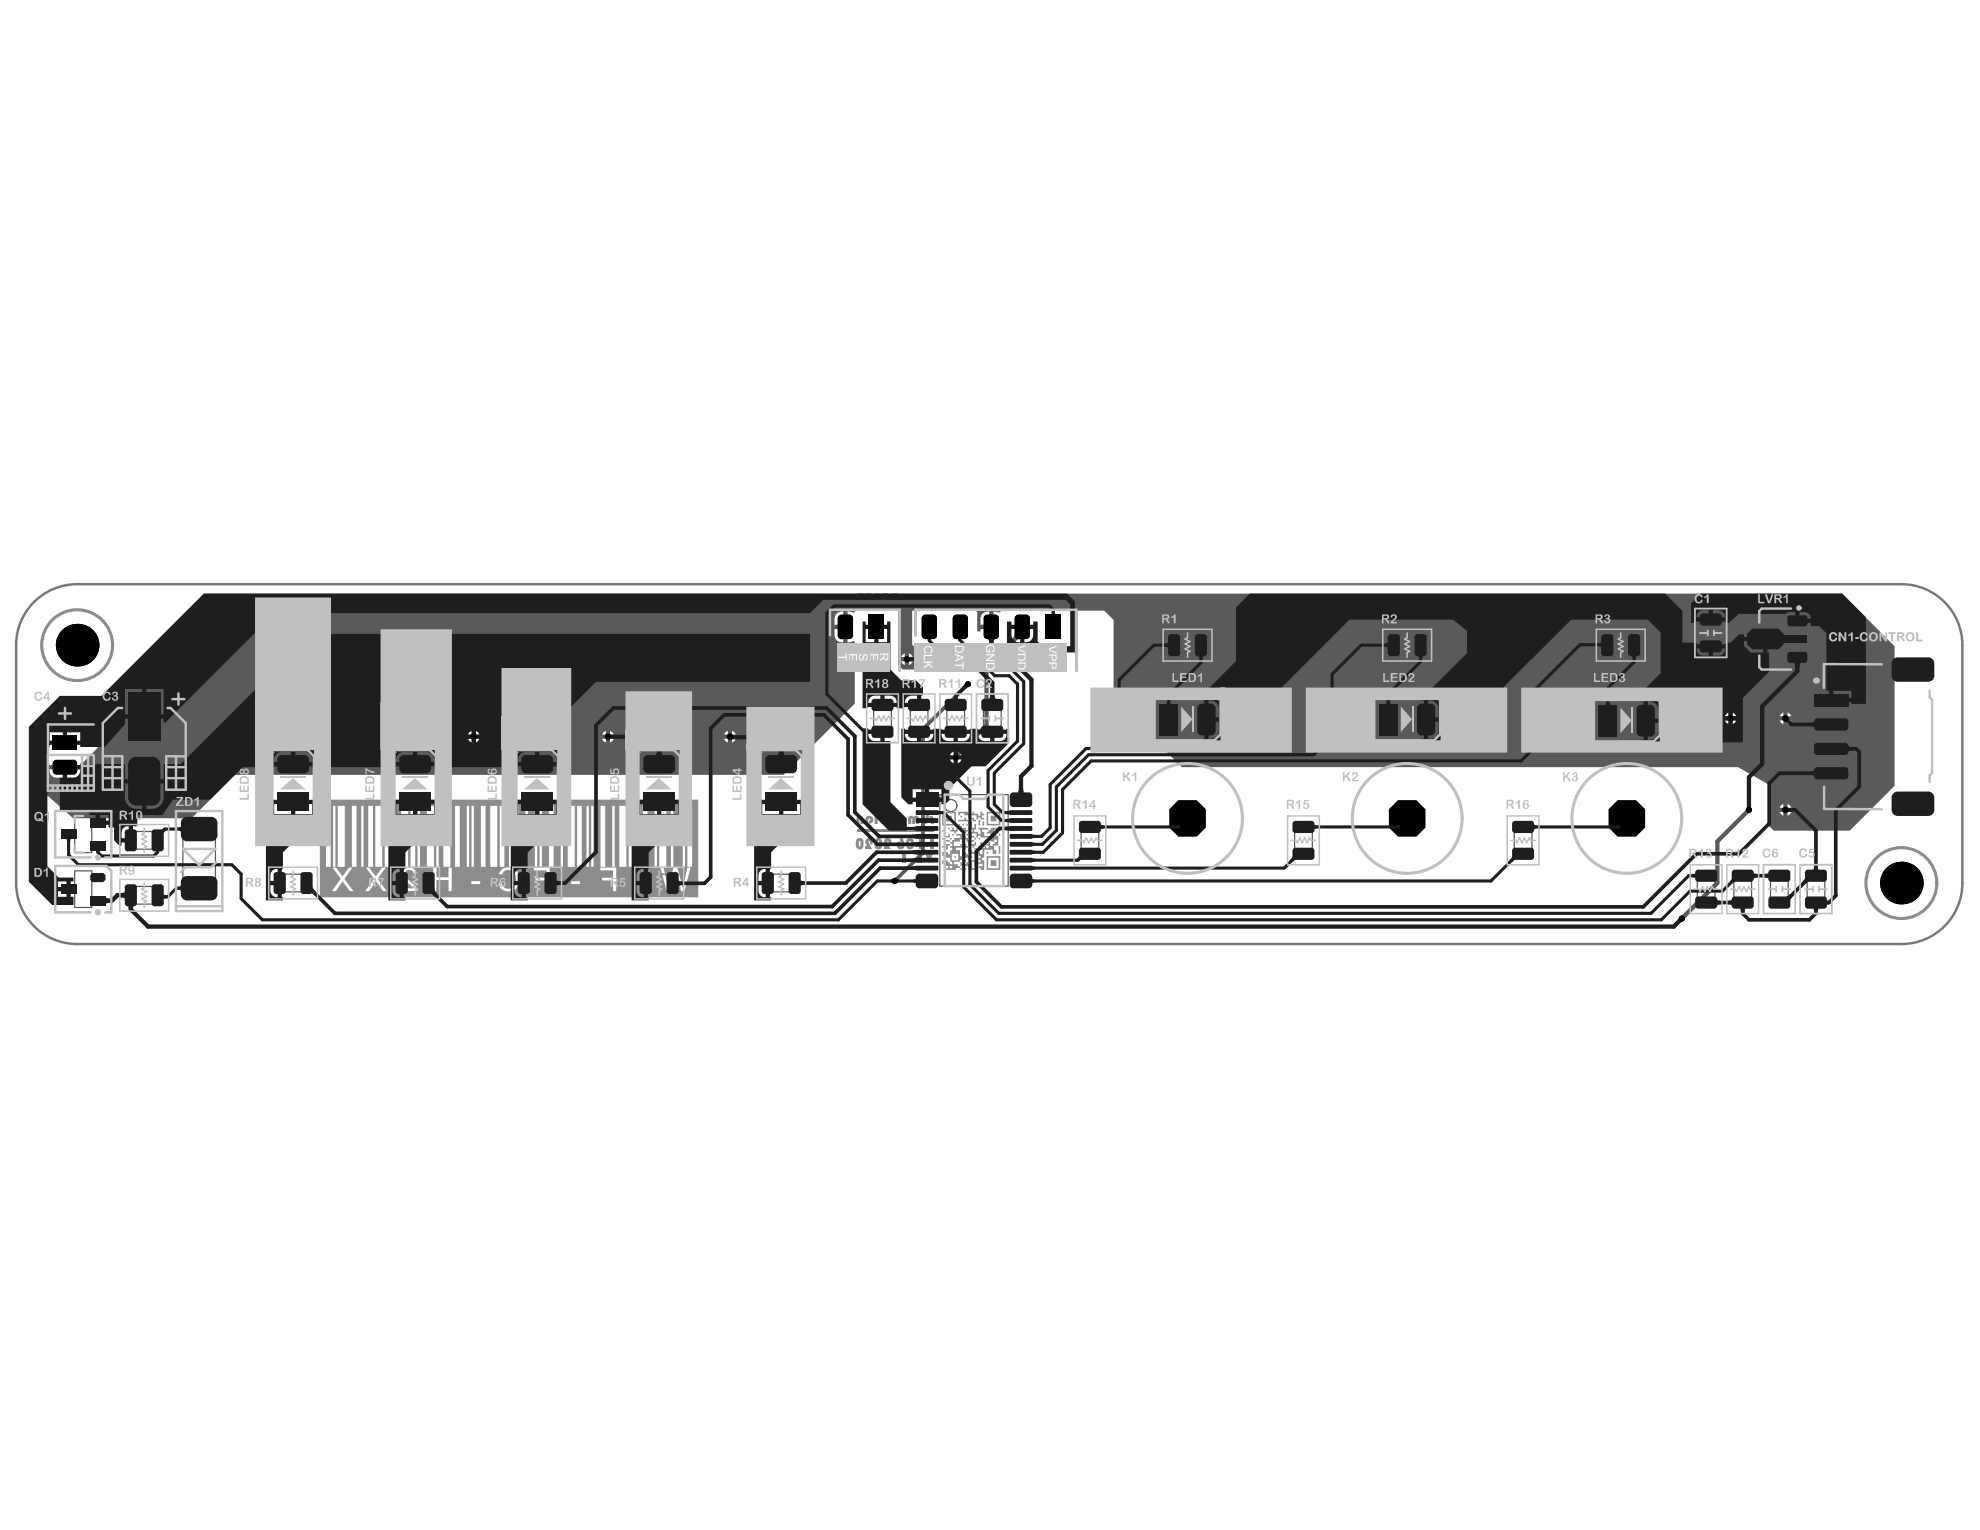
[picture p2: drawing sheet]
<svg xmlns="http://www.w3.org/2000/svg" width="279mm" height="216mm" viewBox="0 0 279 216" stroke-linecap="round" stroke-linejoin="round" font-family="sans-serif">
<g fill="none" stroke="#5a5a5a" stroke-width=".17">
<path d="M123.3 99.5h2.5v3.8h-2.5zM128.4 99.5h2.5v3.8h-2.5zM133.6 99.5h2.5v3.8h-2.5zM138.8 99.5h2.5v3.8h-2.5zM165.7 89.8h3.8v2.5h-3.8zM196.7 89.8h3.8v2.5h-3.8zM226.8 89.8h3.8v2.5h-3.8zM240.2 87.4h2.5v3.8h-2.5zM248.3 86.2h4.4v7.9h-4.4zM10.5 115.1h2.5v5.2h-2.5zM18.5 117.3h3.8v2.5h-3.8zM25.8 116.4h4.6v9.5h-4.6z"/>
<path d="M132.6 112.1h9.7v12.9h-9.7zM152.6 116.7h2.4v3.8h-2.4zM182.7 116.7h2.5v3.8h-2.5zM213.7 116.7h2.5v3.8h-2.5zM10.5 122.9h2.5v5.2h-2.5zM18.5 125.1h3.8v2.5h-3.8zM39.5 123.4h3.8v2.5h-3.8zM56.7 123.4h3.8v2.5h-3.8zM73.9 123.4h3.8v2.5h-3.8zM91.1 123.4h3.8v2.5h-3.8zM108.3 123.4h3.8v2.5h-3.8zM239.5 123.6h2.5v3.8h-2.5z"/>
<path d="M244.7 123.6h2.5v3.8h-2.5zM249.8 123.6h2.5v3.8h-2.5zM255 123.6h2.5v3.8h-2.5z"/>
<circle cx="251.1" cy="87.9" r=".86"/>
<circle cx="134.2" cy="113.7" r=".86"/>
</g>
<path d="M2.3 124.6a8.6 8.6 0 0 0 8.6 8.6h257.4a8.6 8.6 0 0 0 8.6-8.6M2.3 124.6v-33.6a8.6 8.6 0 0 1 8.6-8.6h257.4a8.6 8.6 0 0 1 8.6 8.6v33.6" fill="none" stroke="#787878" stroke-width=".34"/>
<g fill="#8c8c8c">
<path d="M134.6 120.8h.3v.2h-.3z"/>
<path d="M132.9 119.4h.3v.2h-.3z"/>
<path d="M133.2 118.8h.3v.2h-.3z"/>
<path d="M133.5 119.1h.5v.2h-.2v.6h-.3z"/>
<path d="M132.9 118.2h.3v.3h-.3z"/>
<path d="M134.1 118.2h.2v.3h-.2z"/>
<path d="M133.2 117.7h.3v.2h-.3z"/>
<path d="M134.4 117.7h.2v.2h-.2z"/>
<path d="M132.9 117.1h.3v.2h-.3z"/>
<path d="M133.2 116.8h.3v.2l-.3 .1z"/>
<path d="M133.8 116.8h.2v.3h-.2z"/>
<path d="M133.8 117.7h.2v.5h-.5v-.2h.3z"/>
<path d="M133.5 118.5h.5v.3h-.5z"/>
<path d="M135.5 122.5h.2v.2h-.2z"/>
<path d="M136.1 122.5h.2v.2h-.2z"/>
<path d="M136.1 121.4h.2v.2h-.2z"/>
<path d="M138.1 119.4h.2v.2h-.2z"/>
<path d="M135.8 120h.2v.2h.3v.3h.3v.3h.6v.2l-.3 .1v.2h-.2v-.3h-.6v-.2h-.3z"/>
<path d="M137.5 118.2h.2v.3h-.2z"/>
<path d="M138.1 118.2h.2v.3h-.2z"/>
<path d="M136.4 117.7h.2v.2h-.2z"/>
<path d="M135.8 116.3h.2v.2h-.2z"/>
<path d="M136.4 116.3h.2v.2h-.2z"/>
<path d="M135.2 116.3h.3v.2h.2v.3h.6v.3h.3v.2h-.3v.3h-.2v-.3h-.6v-.5h-.3z"/>
<path d="M135.2 115.7h.9v-.3h.2v.3h.3v.2h-1.4z"/>
<path d="M136.9 115.4h.6v.3h.2v.2h-.5v-.3h-.3z"/>
<path d="M138.1 115.7h.2v.8h-.2z"/>
<path d="M139.2 120.2h.3v.3h-.3z"/>
<path d="M139.8 121.4h.8v.8h-.8z"/>
<path d="M140.9 119.4h.3v1.1h-.3z"/>
<path d="M140.9 117.7h.3v.2h-.3z"/>
<path d="M138.6 116h.3v.5h-.3z"/>
<path d="M138.9 118.5h.6v.3h-.6z"/>
<path d="M133.5 115.1h.8v.8h-.8z"/>
<path d="M135.5 115.1h.2v.2h-.2z"/>
<path d="M139.8 115.1h.8v.8h-.8z"/>
<path d="M138.4 118.8h.2v.3h.3v.2h-.5z"/>
<path d="M134.4 116.8h.2v.3h.3v-.3h.3v.5h-.3v.3h-.3l.1-.3h-.6v-.2h.3z"/>
<path d="M135.2 114.6h1.4v.2h.6v-.2h.3v.2h.5v.3h.4v-.5h.2v.2h.3v.2l-.3 .1v.3h.3v.2h-.5v-.3h-.4v.3h-.2v-.6h-.9v.3h-.2v-.3h-.6v-.2h-.6v.2h-.3z"/>
<path d="M132.9 114.6h2v1.9h-2zM133.2 114.8v1.5l1.5-.1v-1.4z"/>
<path d="M139.2 120.8h2v1.9h-2zM139.5 121l-.1 1.5h1.5v-1.5z"/>
<path d="M139.2 114.6h2v1.9h-2zM139.4 114.8v1.4l1.5 .1v-1.5z"/>
<path d="M134.9 117.7h.8v.5h.4v-.2h.2v.2h.3v.3h.9v.3h-.6v.3h.6v-.3h.2v.5h-.2v.3h-.3v-.3h-.5v-.5h-.3v-.3h-.4v.3h-.2v-.3h-.3v.3h-.9v.6h.9v-.3h.2v.3h.4v-.3h.2v.3h.3v.2h-.3v.3h-.2v-.3h-1.2v.4h.6v.8h.2v.5h-.2v.3h-.9v.3h.6v.3h.3v.3h-.6v.2h-1.4v-.2h.3v-.3h-.3v.3h-.3v-.6h-.3v-.5h.3v.3h.3v-.3h.3v.3h.2v.2h.4v-.3h-.3v-.6h-.6v-.2h-.6v-.6h.3v-.2h.3v.2h.3v.3h.3v-.5h.3v-.4h-.3v-.2h.3v-.4h-.3v-.2h.3v-.3h.3l-.1-.3h.9v-.3h-.6zM134.3 120.5v.9h.9v-.9zM134 122.2v.3h.4v-.3z"/>
<path d="M136.7 116h.5v.8h.3v-.5h.2v.7l-.2 .1v.3h.5v.3h.4v-.6h-.3v-.3h1.4v.3h-.9v.3h.3v.6h.9v-.4h-.6v-.2h.3v-.3h.3v-.3h1.4v.3h-.3v.5h-.3v.4h.3v1.3h-.6v.7h.3v.5h-.5v-.6h-1.2v1.1l-.3 .1v.3h.3v1.3h-.5v-.2h-.3v-.3h.5v-.3h-.9v.3h-.2v-.6h-.3v.9h.8v.2h-1.3v-.5h-.7v.3h-.2v-.3h-.3v-.5h.2v.2h.7v-.2h.2v.2h.3v-.5h.9v-.3h.6v-.3h-.3v-.3h-.4v.3h-.2v-.3h-.6v-.3h-.2v-.5h.2v.3h.3v.2h.6v-.3h-.3v-.2h.5v.5h.3v.3h.3v-.6h-.2v-.2h.5v-.3h.3v.3h.3v-.4h-.3v-.2h.3v-.3h.2v.6h.4v-.3h.3v-.3h.3l-.1-.3h-.3v.3h-.5v-.6h-1.4v-.3h-.4v.3h-.2v-.6h-.6v.4h.3v.2h-.6v-.6h-.2v-.2h.5v-.3h-.5v-.3h.2v-.6h-.2zM140.3 117.1v.3h.4v-.3zM140 117.6v.4h.4v-.4zM138 121.3v.4h.4v-.4z"/>
</g>
<path d="M117.1 89.7v-3.7h9.8v8.7M129.2 89.7v-3.7h22.7v8.7" fill="none" stroke="#8c8c8c" stroke-width=".35"/>
<path d="M124.2 90.8h1.3v4h-1.3z" fill-rule="evenodd" fill="#8c8c8c"/>
<path d="M124.8 92.7l.2-.2 .2 .1v.6h-.4zM124.1 92.3v.2l.6 .4v.3h-.6v.2h1.2v-.6a.33 .33 0 0 0-.3-.4 .33 .33 0 0 0-.3 .3l-.1-.2z" fill="#fff"/>
<path d="M122.7 90.8h1.5v4h-1.5z" fill-rule="evenodd" fill="#8c8c8c"/>
<path d="M122.7 92.3h.1v.8h.4v-.7h.2v.7h.4v-.7h.1v.9h-1.2z" fill="#fff"/>
<path d="M121.2 90.8h1.5v4h-1.5z" fill-rule="evenodd" fill="#8c8c8c"/>
<path d="M121.3 92.4a.37 .37 0 0 1 .4 0 .37 .37 0 0 1 .2 .3 .22 .22 0 0 0 .1 .3 .22 .22 0 0 0 .3-.1v-.2l-.2-.2v-.1a.42 .42 0 0 1 .4 .5 .42 .42 0 0 1-.6 .3l-.1-.3a.27 .27 0 0 0-.1-.3 .27 .27 0 0 0-.3 0 .41 .41 0 0 0 .2 .5v.2a.55 .55 0 0 1-.3-.9z" fill="#fff"/>
<path d="M119.8 90.8h1.4v4h-1.4z" fill-rule="evenodd" fill="#8c8c8c"/>
<path d="M119.7 92.3h.2v.8h.4v-.7h.1v.7h.4v-.7h.1v.9h-1.2z" fill="#fff"/>
<path d="M118.2 90.8h1.6v4h-1.6z" fill-rule="evenodd" fill="#8c8c8c"/>
<path d="M118.3 92.7h1.1v-.4h.1v1h-.1v-.4h-1.1z" fill="#fff"/>
<g fill="#8c8c8c">
<path d="M124.5 83.7h.8l.1 .1v1.2h-.8l-.2-.1 .1-.2h.7v-.3h-.7l.1-.2h.6v-.3h-.7z"/>
<path d="M123.4 83.8l.2-.1a.47 .47 0 0 1 .5 0 .47 .47 0 0 1 .2 .5l-.4 .2a.21 .21 0 0 0-.3 .1 .21 .21 0 0 0 .1 .3 .21 .21 0 0 0 .2-.1h.1a.15 .15 0 0 1 .2-.2 .15 .15 0 0 1 .1 .2 .15 .15 0 0 1-.1 .1 .55 .55 0 0 1-.6 .2 .55 .55 0 0 1-.4-.5l.4-.3a.33 .33 0 0 0 .4-.2 .35 .35 0 0 0-.5 .1h-.2z"/>
<path d="M122.1 83.8l.1-.1h.8v1.3h-.9l.1-.3h.6v-.3h-.6l-.1-.1 .1-.1h.6v-.3h-.7z"/>
<path d="M120.9 83.8l.1-.1h1v.2l-.4 .1v.8a.15 .15 0 0 1-.2 .2 .15 .15 0 0 1-.1-.2v-.8h-.3z"/>
<path d="M150.8 84.1a.66 .66 0 0 1 1.1 .3 .66 .66 0 0 1-.8 .8 .34 .34 0 0 1-.3-.2 .34 .34 0 0 1 .1-.3h.1a.37 .37 0 0 0 .5 .2 .37 .37 0 0 0 .1-.6 .32 .32 0 0 0-.3-.2 .32 .32 0 0 0-.3 .3h-.2z"/>
<path d="M149.5 84l.2-.1v.1v.8l.5-.8h.3v1.1a.14 .14 0 0 1-.1 .1 .14 .14 0 0 1-.1-.2v-.7l-.5 .8-.1 .1h-.2z"/>
<path d="M148.4 84.1a.42 .42 0 0 1 .5-.2 .42 .42 0 0 1 .3 .5h-.2a.21 .21 0 0 0-.1-.3 .21 .21 0 0 0-.3 .2 .21 .21 0 0 0 .1 .2l.2 .2a.35 .35 0 0 1 .2 .5h-.7l-.1-.1 .1-.1h.5l-.5-.4z"/>
<path d="M147.7 84.7l.5-.1v.2h-.5z"/>
<path d="M142.6 84l.3-.1a.67 .67 0 0 1 .7 .9 .67 .67 0 0 1-1.2 .1l.1-.4h.6l-.1 .2h-.2v.2a.33 .33 0 0 0 .3 .1 .33 .33 0 0 0 .3-.3 .39 .39 0 0 0-.2-.5 .39 .39 0 0 0-.5 .2l-.2-.1z"/>
<path d="M138.4 84l.1-.1 .4 .1 .1 .8 .3-.8h.3l.1 1.1-.1 .1-.2-.1v-.9l-.1 .8a.2 .2 0 0 1-.2 .2 .2 .2 0 0 1-.2-.2l-.2-.8v.9a.13 .13 0 0 1-.2 .1 .13 .13 0 0 1-.1-.2z"/>
<path d="M126 84l.4-.1v.3h-.2a.16 .16 0 0 1-.2 0 .16 .16 0 0 1 0-.2zM125.7 83.8a.37 .37 0 0 0 .3 .6l-.3 .3a.19 .19 0 0 0 0 .3 .19 .19 0 0 0 .3-.2l.3-.4h.1v.4a.15 .15 0 0 0 .2 .2 .15 .15 0 0 0 .1-.2v-1.1h-.7z"/>
<path d="M146.9 84.2l.4-.1v.4h-.4zM146.6 84v.1a.4 .4 0 0 0 0 .5 .4 .4 0 0 0 .4 .1h.3v.5h.2v-1.2l-.1-.1z"/>
<path d="M145.6 84.2l.5-.1v.3h-.3a.14 .14 0 0 1-.2 0 .14 .14 0 0 1 0-.2zM145.3 84.1a.38 .38 0 0 0 .3 .6l-.1 .1a.22 .22 0 0 0-.2 .2 .22 .22 0 0 0 .2 .2l.4-.5h.2v.5h.2v-1.2v-.1h-.7z"/>
<path d="M144.2 84.2a.41 .41 0 0 1 .6 .2 .41 .41 0 0 1-.3 .6 .5 .5 0 0 1-.3-.8zM143.8 84.6a.66 .66 0 0 0 1.3 0 .66 .66 0 0 0-1.3 0z"/>
<path d="M141.5 84.2l.4-.1v.3h-.2a.14 .14 0 0 1-.2 0 .14 .14 0 0 1 0-.2zM141.2 84.1a.41 .41 0 0 0 .3 .6h-.1l-.3 .4 .1 .1h.2l.4-.5h.1l.1 .5h.2v-1.2l-.1-.1h-.7z"/>
<path d="M140.4 84.2l.2 .5h-.3zM140.3 84l-.5 1.1 .2 .1 .2-.3h.5v.1a.16 .16 0 0 0 .2 .2 .16 .16 0 0 0 .1-.2l-.4-1-.3-.1z"/>
</g>
<path d="M147.9 90.8h2.6v4h-2.6z" fill-rule="evenodd" fill="#8c8c8c"/>
<g fill="#fff">
<path d="M147.9 93.8l1.2-.4v.1l-1.1 .4 1.1 .4v.2l-1.2-.5z"/>
<path d="M148.6 92.5a.23 .23 0 0 1 .2 0 .23 .23 0 0 1 .2 .2v.3h-.5zM148.4 92.4v.6h-.5v.2h1.2v-.5a.36 .36 0 0 0-.2-.4 .36 .36 0 0 0-.5 .1z"/>
<path d="M148.6 91.4l.3-.1 .1 .1v.5h-.5zM148.5 91.3l-.1 .6h-.5v.2h1.2v-.5a.36 .36 0 0 0-.2-.4 .36 .36 0 0 0-.4 .1z"/>
</g>
<g fill="#8c8c8c">
<path d="M146.5 90.8h1.4v4h-1.4z" fill-rule="evenodd"/>
<path d="M145 90.8h1.5v4h-1.5z" fill-rule="evenodd"/>
<path d="M143.5 90.8h1.5v4h-1.5z" fill-rule="evenodd"/>
</g>
<g fill="#fff">
<path d="M143.5 93.9l1.2-.5v.2l-1 .4 1 .4v.2l-1.2-.5z"/>
<path d="M143.8 92.6l.3-.1a.37 .37 0 0 1 .3 0 .37 .37 0 0 1 .2 .4v.2h-.9zM143.6 92.5l-.1 .8h1.2v-.5a.64 .64 0 0 0-.4-.5 .64 .64 0 0 0-.7 .2z"/>
<path d="M143.7 91.4l.4-.1a.37 .37 0 0 1 .3 0 .37 .37 0 0 1 .2 .3v.3h-.9zM143.6 91.3l-.1 .8h1.2v-.5a.64 .64 0 0 0-.4-.5 .64 .64 0 0 0-.7 .2z"/>
</g>
<g fill="#8c8c8c">
<path d="M142.1 90.8h1.4v4h-1.4z" fill-rule="evenodd"/>
<path d="M140.6 90.8h1.5v4h-1.5z" fill-rule="evenodd"/>
<path d="M139.1 90.8h1.5v4h-1.5z" fill-rule="evenodd"/>
</g>
<g fill="#fff">
<path d="M139.3 93.5h.4v.5h-.1v-.3h-.2a.47 .47 0 0 0 0 .6 .47 .47 0 0 0 .6 0 .47 .47 0 0 0 .1-.6h-.1v-.2h.1a.62 .62 0 0 1 .1 .9 .62 .62 0 0 1-.8 .1 .62 .62 0 0 1-.2-.8z"/>
<path d="M139.1 92.3h1.2v.1h-.9l.9 .7v.2h-1.2v-.2h1l-1-.6z"/>
<path d="M139.4 91.3h.1a.47 .47 0 0 1 .7 .3v.3h-.9zM139.3 91.2l-.2 .3v.5h1.2v-.5a.65 .65 0 0 0-1-.3z"/>
</g>
<g fill="#8c8c8c">
<path d="M137.7 90.8h1.4v4h-1.4z" fill-rule="evenodd"/>
<path d="M136.2 90.8h1.5v4h-1.5z" fill-rule="evenodd"/>
<path d="M134.8 90.8h1.4v4h-1.4z" fill-rule="evenodd"/>
</g>
<g fill="#fff">
<path d="M134.7 91.6h1.1v-.4h.2v1h-.2v-.4h-1.1z"/>
<path d="M134.9 93.7h.1a.47 .47 0 0 1 .8 .3v.3h-.9zM134.8 93.7l-.1 .7h1.3v-.5a.68 .68 0 0 0-1.2-.2z"/>
<path d="M135.2 92.6l.6 .2-.6 .2zM134.7 92.2v.2l.4 .1v.5l-.4 .2v.2l1.3-.5v-.2z"/>
</g>
<g fill="#8c8c8c">
<path d="M133.3 90.8h1.5v4h-1.5z" fill-rule="evenodd"/>
<path d="M131.9 90.8h1.4v4h-1.4z" fill-rule="evenodd"/>
<path d="M129 90.8h2.9v4h-2.9z" fill-rule="evenodd"/>
</g>
<g fill="#fff">
<path d="M130.4 93.5l.3-.1 .1 .1a.39 .39 0 0 0-.3 .5 .39 .39 0 0 0 .5 .3 .39 .39 0 0 0 .4-.3 .39 .39 0 0 0-.2-.5v-.1a.56 .56 0 0 1 .3 .7 .56 .56 0 0 1-.7 .3 .61 .61 0 0 1-.4-.9z"/>
<path d="M130.4 92.4h.1v.6h1.1v.1h-1.2z"/>
<path d="M130.4 91.2l.7 .5 .5-.5v.3l-.6 .5h.6v.2h-1.2v-.2h.4l.2-.1-.6-.5z"/>
</g>
<g fill="#8c8c8c">
<path d="M131.2 115.1a.52 .52 0 0 1 .6 .6v.6h-.5v-.7h-.1z"/>
<path d="M130 115.3l.2-.2h.4v.5a.17 .17 0 0 0-.3 0 .17 .17 0 0 0 .1 .2 .17 .17 0 0 0 .2 0v-1.1h.5l-.1 1.1a.58 .58 0 0 1-.8 .4 .58 .58 0 0 1-.2-.9z"/>
<path d="M128.2 115.3a.53 .53 0 0 1 .7 0 .42 .42 0 0 1 .5-.2 .42 .42 0 0 1 .3 .5v.7h-.4l-.1-.8v.8h-.5v-.8h-.1v.8h-.5z"/>
<path d="M126.2 114.7h.4v1a.17 .17 0 0 0 .1 .2 .17 .17 0 0 0 .2-.2 .17 .17 0 0 0-.2-.1v-.5a.57 .57 0 0 1 .7 .5 .57 .57 0 0 1-.6 .7 .57 .57 0 0 1-.6-.6z"/>
<path d="M125 115.3l.1-.1a.59 .59 0 0 1 .8 .1 .59 .59 0 0 1 0 .8 .59 .59 0 0 1-.8 0l.2-.2a.22 .22 0 0 0 .3-.2 .22 .22 0 0 0-.3-.2v.1h.2v.2h-.6z"/>
<path d="M124 115.1h.1a.55 .55 0 0 1 .5 .7h.2v.5a.67 .67 0 0 1-.7-.7h-.1z"/>
<path d="M122.2 115.3a.56 .56 0 0 1 .9 .1 .56 .56 0 0 1-.4 .8h-.1v-.4a.13 .13 0 0 0 .2 0 .13 .13 0 0 0-.1-.2 .13 .13 0 0 0-.2 .1v.6l.2 .1h.2v.3a.61 .61 0 0 1-.8-.6z"/>
<path d="M120.9 115.3a.51 .51 0 0 1 .6-.2 .51 .51 0 0 1 .3 .6v.6h-.4v-.8h-.1v.8h-.5z"/>
<path d="M131.2 117.1h.6v.3h-.6z"/>
<path d="M130.7 117.1h.5v.3h-.5z"/>
<path d="M130.2 117.1h.5v.3h-.5z"/>
<path d="M129.7 117.1h.5v.3h-.5z"/>
<path d="M129.2 117.1h.5v.3h-.5z"/>
<path d="M128.7 117.1h.5v.3h-.5z"/>
<path d="M128.1 117.1h.6v.3h-.6z"/>
<path d="M127.6 117.1h.5v.3h-.5z"/>
<path d="M127.1 117.1h.5v.3h-.5z"/>
<path d="M126.6 117.1h.5v.3h-.5z"/>
<path d="M126.1 117.1h.5v.3h-.5z"/>
<path d="M125.6 117.1h.5v.3h-.5z"/>
<path d="M125 117.1h.6v.3h-.6z"/>
<path d="M124.6 117.1h.4v.3h-.4z"/>
<path d="M124 117.1h.6v.3h-.6z"/>
<path d="M123.5 117.1h.5v.3h-.5z"/>
<path d="M123 117.1h.5v.3h-.5z"/>
<path d="M122.5 117.1h.5v.3h-.5z"/>
<path d="M121.9 117.1h.6v.3h-.6z"/>
<path d="M121.5 117.1h.4v.3h-.4z"/>
<path d="M120.9 117.1h.6v.3h-.6z"/>
<path d="M131.3 118.3h.5v1.5h-.5z"/>
<path d="M129.7 118.3h.6l.5 1.1h-.6v-.4h.1l-.2-.4v1.2h-.4z"/>
<path d="M129.1 119h.5v.3h-.5z"/>
<path d="M126.9 118.4l.5-.2 .2 .9a.57 .57 0 0 1-.3 .7 .57 .57 0 0 1-.8-.4 .57 .57 0 0 1 .5-.7l.1 .5a.15 .15 0 0 0-.2 0 .15 .15 0 0 0 .2 .2 .15 .15 0 0 0 .1-.1z"/>
<path d="M125.9 119h.5v.3h-.5z"/>
<path d="M124.8 118.5l.1-.1a.55 .55 0 0 1 .8 0 .55 .55 0 0 1-.1 .8l-.3-.3 .1-.1a.11 .11 0 0 0-.2-.1 .11 .11 0 0 0 0 .2l.5 .9h-1v-.4h.3l-.3-.5z"/>
<path d="M122.2 118.5a.52 .52 0 0 1 .9-.1 .52 .52 0 0 1-.2 .8l-.1-.4a.11 .11 0 0 0-.1-.1 .11 .11 0 0 0-.2 .1l.6 1h-1v-.4h.2l-.2-.5z"/>
<path d="M130.4 120.2h.5l.2 .4 .1-.4h.6l-.7 1.6z"/>
<path d="M129.6 120.2h.5v1.5h-.5z"/>
<path d="M127.4 120.2h.4v1.5h-.4z"/>
<path d="M123.4 114.9a.21 .21 0 0 0 .4 0 .21 .21 0 0 0-.4 0zM123.4 115.1v1.2h.5v-1.2z"/>
<path d="M128.3 118.8l.1-.2 .1 .2v.5a.13 .13 0 0 1-.1 .2 .13 .13 0 0 1-.1-.2zM128 118.5l-.2 .3 .1 .5a.55 .55 0 0 0 .6 .6 .55 .55 0 0 0 .5-.7v-.4a.56 .56 0 0 0-.4-.5 .56 .56 0 0 0-.6 .2z"/>
<path d="M123.8 118.8l.1-.2 .2 .2-.1 .7-.2-.2zM123.5 118.4l-.1 .9a.57 .57 0 0 0 .6 .5 .57 .57 0 0 0 .5-.6v-.4a.59 .59 0 0 0-.3-.5 .59 .59 0 0 0-.7 .1z"/>
<path d="M121.2 118.7h.2v.8l-.2-.1zM120.9 118.4l-.1 .4v.6a.53 .53 0 0 0 .6 .4 .53 .53 0 0 0 .4-.6v-.4a.56 .56 0 0 0-.3-.5 .56 .56 0 0 0-.6 .1z"/>
<path d="M97 113.7v8.6h.7v-8.6zM96.3 113.7v8.6h.4v-8.6zM94.7 113.7v8.6h.3v-8.6zM93 113.7v8.6h1v-8.6zM92.4 113.7v8.6h.3v-8.6zM90.7 113.7v8.6h.7v-8.6zM90 113.7v8.6h.4v-8.6zM88.7 113.7v8.6h.7v-8.6zM87.4 113.7v8.6h1v-8.6zM86.4 113.7v8.6h.3v-8.6zM84.7 113.7v8.6h.7v-8.6zM83.4 113.7v8.6h.4v-8.6zM82.8 113.7v8.6h.3v-8.6zM81.4 113.7v8.6h.7v-8.6zM80.1 113.7v8.6h1v-8.6zM79.1 113.7v8.6h.3v-8.6zM77.5 113.7v8.6h.6v-8.6zM76.1 113.7v8.6h.4v-8.6zM75.5 113.7v8.6h.3v-8.6zM74.2 113.7v8.6h.3v-8.6zM72.5 113.7v8.6h.7v-8.6zM71.8 113.7v8.6h.4v-8.6zM70.5 113.7v8.6h.7v-8.6zM69.2 113.7v8.6h1v-8.6zM67.9 113.7v8.6h.6v-8.6zM66.5 113.7v8.6h.4v-8.6zM65.9 113.7v8.6h.3v-8.6zM64.2 113.7v8.6h.7v-8.6zM62.6 113.7v8.6h1v-8.6zM61.6 113.7v8.6h.3v-8.6zM60.2 113.7v8.6h1v-8.6zM58.9 113.7v8.6h.4v-8.6zM57.9 113.7v8.6h.7v-8.6zM56.6 113.7v8.6h1v-8.6zM55.3 113.7v8.6h.3v-8.6zM54.3 113.7v8.6h.6v-8.6zM53 113.7v8.6h1v-8.6zM52 113.7v8.6h.6v-8.6zM51 113.7v8.6h.3v-8.6zM49.6 113.7v8.6h.7v-8.6zM47.7 113.7v8.6h1v-8.6zM47 113.7v8.6h.3v-8.6zM46 113.7v8.6h.7v-8.6zM57 122.7a1.22 1.22 0 0 0 .5 1.8l.8 .8h-1.6v.4h2.2l-.3-.6-.8-.8a1.45 1.45 0 0 1-.7-1 .64 .64 0 0 1 .7-.5 .64 .64 0 0 1 .6 .6h.4v-.2a1.1 1.1 0 0 0-1.8-.5zM51.6 122.4l1.2 1.6-1.3 1.7h.6l1-1.3 .9 1.3h.6l-1.3-1.7 1.1-1.6h-.5l-.9 1.3-.9-1.3zM46.9 122.4l1.2 1.6-1.3 1.7h.6l1-1.3 .9 1.3h.6l-1.3-1.7 1.1-1.6h-.5l-.9 1.3-.9-1.3zM61.1 122.4v3.3h.5v-1.5h1.7v1.5h.4v-3.3h-.4v1.4h-1.7v-1.4zM90 124.3v.4h1.2v-.4zM80.6 124.3v.4h1.3v-.4zM66.5 124.3v.4h1.3v-.4zM93.2 122.4l.9 3.3h.4l.8-2.9 .8 2.9h.5l.8-3.3h-.4l-.6 2.9-.8-2.9h-.6l-.7 2.9-.7-2.9zM70.8 122.7l-.4 .6 .4 .1a1.05 1.05 0 0 1 1.3-.6 1.05 1.05 0 0 1 .7 1.3v.1a1.04 1.04 0 0 1-.8 1.2 1.04 1.04 0 0 1-1.2-.8l-.5 .1 .1 .1a1.5 1.5 0 0 0 1.8 .9 1.5 1.5 0 0 0 1.1-1.7 1.53 1.53 0 0 0-.9-1.5 1.53 1.53 0 0 0-1.6 .2zM84.7 122.4v.4h1.8v1h-1.5v.4h1.5v1.5h.5v-3.3zM75.3 122.4v.4h1.8v1h-1.5v.4h1.5v1.5h.5v-3.3zM45.1 112.8h53.4v13.8h-53.4z"/>
<circle cx="128.7" cy="121.5" r=".27"/>
</g>
<g fill="none" stroke="#8c8c8c" stroke-width=".44">
<circle cx="10.9" cy="91" r="5"/>
<circle cx="268.3" cy="124.6" r="5"/>
</g>
<g fill="#5a5a5a">
<path d="M126.3 123.9l.2-.2 .4 .4-.2 .2z"/>
<path d="M136.2 96.6l.4 .4-.3 .2-.3-.4z"/>
<path d="M143.2 89.3l.8 .9a.49 .49 0 0 0-.6 .2l-.2 .2-.4-.4a.87 .87 0 0 0 .4-.8z"/>
<path d="M246.2 114.5l.2-.2 .4 .4-.2 .2z"/>
<path d="M237.3 129.2l.2-.2 .4 .4-.1 .2z"/>
<path d="M14.3 98.2l14.5-14.4h231.1l7.5 7.4v19.7l-6.4 6.3h-10.7l-.7-.6v-5.9l-4.3-2.4h-78.5l-9.7-9.7v-11.1l-1.3-1.3h-14.6v.1l-.2 .2-.8-.2v2.2h-.3v.3h-1.5v.3h-.5v-2.7l-.2-.2h-9v4.8l3.3 3.3-.1 .2h-4.5l-.7-.7v-7.6h-6.1v.2l-.2 .1-.2-.1-.6-.1v4.3h.6l.2-.2 .2 .2v8.7l-10 10h-77.4l-6.2 6.2h-16.7l-4.3-3.8v-4.1h.8l.2 .4h4.3l.2-.4h.2l2.6-2.6zM138.6 86.6l-.2 .3v.4v.9h1.2v-1.9l-.6 .1zM118.1 86.6l-.3 .3v.4v.9h1.2v-1.9l-.6 .1zM117.8 88.8v.8a1.03 1.03 0 0 0 1.2 1v-1.8zM128.3 92.2v.5h.5l-.2-.3zM127.3 92.4l-.2 .3h.6v-.5zM128.3 93.3v.5l.3-.2 .2-.3zM127.1 93.3l.2 .3 .4 .2v-.5zM252.2 100.5v.6h.6l-.2-.4zM251.3 100.7l-.2 .4h.5v-.6zM244.5 100.5v.6h.5l-.2-.4zM243.6 100.7l-.2 .4h.5v-.6zM252.2 101.7v.5l.4-.2 .2-.3zM251.1 101.7l.2 .3 .3 .2v-.5zM244.5 101.7v.5l.3-.2 .2-.3zM243.4 101.7l.2 .3 .3 .2v-.5zM103.3 103.1v.6h.5l-.2-.4zM102.4 103.3l-.2 .4h.5v-.6zM86.1 103.1v.6h.5l-.2-.4zM85.2 103.3l-.2 .4h.5v-.6zM67.1 103.1v.6h.6l-.2-.4zM66.2 103.3l-.2 .4h.5v-.6zM103.3 104.3v.5l.3-.2 .2-.3zM102.2 104.3l.2 .3 .3 .2v-.5zM86.1 104.3v.5l.3-.2 .2-.3zM85 104.3l.2 .3 .3 .2v-.5zM67.1 104.3v.5l.4-.2 .2-.3zM66 104.3l.2 .3 .3 .2v-.5zM9.5 108.6v1.1h.9a1 1 0 0 0 .9-1.1zM7 108.6a1.02 1.02 0 0 0 1 1.1h.9v-1.1zM252.2 113.5v.5h.6l-.2-.3zM251.3 113.7l-.2 .3h.5v-.5zM252.2 114.6v.5l.4-.2 .2-.3zM251.1 114.6l.2 .3 .3 .2v-.5z"/>
</g>
<path d="M144.3 88.5v.6l-5.1 5.1v8.1l-4.4 4.4M246.8 114.3l-4.5 4.4v5.9l-5 5" fill="none" stroke="#5a5a5a" stroke-width=".6"/>
<path d="M136.6 96.6l-6.4 6.3v17.4l-3.9 4" fill="none" stroke="#5a5a5a" stroke-width=".52"/>
<g fill="#000">
<path d="M118.2 87.3h.6zM118.3 87l.2-.2 .3-.1v.6h-.6z"/>
<path d="M118.8 89.6v.6zM118.2 89.6h.6v.6l-.3-.1-.2-.2z"/>
<path d="M119.8 86.7v.6zM119.8 86.7l.3 .1 .2 .2 .1 .3h-.6z"/>
<path d="M119.8 89.6h.6zM119.8 89.6h.6l-.1 .3-.2 .2-.3 .1z"/>
<path d="M130.1 87.3h.5zM130.1 87l.2-.2 .3-.1v.6h-.5z"/>
<path d="M130.6 89.6v.6zM130.1 89.6h.5v.6l-.3-.1-.2-.2z"/>
<path d="M131.7 86.7v.6zM131.7 86.7l.3 .1 .1 .2 .1 .3h-.5z"/>
<path d="M131.7 89.6h.5zM131.7 89.6h.5l-.1 .3-.1 .2-.3 .1z"/>
<path d="M134.4 87.3h.6zM134.5 87l.2-.2 .3-.1v.6h-.6z"/>
<path d="M135 89.6v.6zM134.4 89.6h.6v.6l-.3-.1-.2-.2z"/>
<path d="M136.1 86.7v.6zM136.1 86.7l.2 .1 .2 .2 .1 .3h-.5z"/>
<path d="M136.1 89.6h.5zM136.1 89.6h.5l-.1 .3-.2 .2-.2 .1z"/>
<path d="M138.8 87.3h.6zM138.9 87l.2-.2 .3-.1v.6h-.6z"/>
<path d="M139.4 89.6v.6zM138.8 89.6h.6v.6l-.3-.1-.2-.2z"/>
<path d="M140.4 86.7v.6zM140.4 86.7l.3 .1 .2 .2 .1 .3h-.6z"/>
<path d="M140.4 89.6h.6zM140.4 89.6h.6l-.1 .3-.2 .2-.3 .1z"/>
<path d="M143.2 87.3h.5zM143.3 87l.2-.2 .2-.1v.6h-.5z"/>
<path d="M143.7 89.6v.6zM143.2 89.6h.5v.6l-.2-.1-.2-.2z"/>
<path d="M144.8 86.7v.6zM144.8 86.7l.3 .1 .2 .2v.3h-.5z"/>
<path d="M144.8 89.6h.5zM144.8 89.6h.5v.3l-.2 .2-.3 .1z"/>
<path d="M7.4 107.7h.6zM7.5 107.5l.5-.3v.5h-.6z"/>
<path d="M8 108.8v.5zM7.4 108.8h.6v.5l-.3-.1z"/>
<path d="M10.4 108.8h.5zM10.4 108.8h.5l-.1 .2-.4 .3z"/>
<path d="M10.4 107.2v.5zM10.4 107.2l.2 .1 .3 .4h-.5z"/>
<circle cx="10.9" cy="91" r="3"/>
<circle cx="128" cy="93" r=".43"/>
<circle cx="136.6" cy="96.6" r=".43"/>
<circle cx="66.8" cy="104" r=".43"/>
<circle cx="85.8" cy="104" r=".43"/>
<circle cx="103" cy="104" r=".43"/>
<circle cx="134.9" cy="106.9" r=".43"/>
<circle cx="244.2" cy="101.4" r=".43"/>
<circle cx="246.8" cy="114.3" r=".43"/>
<circle cx="251.9" cy="114.3" r=".43"/>
<circle cx="251.9" cy="101.4" r=".43"/>
<circle cx="126.3" cy="124.3" r=".43"/>
<circle cx="237.3" cy="129.6" r=".43"/>
<circle cx="268.3" cy="124.6" r="3"/>
</g>
<g fill="#000">
<path d="M118.8 86.7h1l.6 .6v2.3l-.6 .6h-1l-.6-.6v-2.3z" fill-rule="evenodd"/>
<path d="M122.6 86.7h2.1v3.5h-2.1z" fill-rule="evenodd"/>
<path d="M130.1 87.3l.5-.6h1.1l.5 .6v2.3l-.5 .6h-1.1l-.5-.6z" fill-rule="evenodd"/>
<path d="M134.4 87.3l.6-.6h1.1l.5 .6v2.3l-.5 .6h-1.1l-.6-.6z" fill-rule="evenodd"/>
<path d="M138.8 87.3l.6-.6h1l.6 .6v2.3l-.6 .6h-1l-.6-.6z" fill-rule="evenodd"/>
<path d="M143.2 87.3l.5-.6h1.1l.5 .6v2.3l-.5 .6h-1.1l-.5-.6z" fill-rule="evenodd"/>
<path d="M147.6 86.7h2.1v3.5h-2.1z" fill-rule="evenodd"/>
<path d="M7.4 103.8h3.5v2h-3.5z" fill-rule="evenodd"/>
<path d="M7.4 107.7l.6-.5h2.4l.5 .5v1.1l-.5 .5h-2.4l-.6-.5z" fill-rule="evenodd"/>
<path d="M165 114.2l1.3-1.3h2.6l1.3 1.3v2.6l-1.3 1.3h-2.6l-1.3-1.3z" fill-rule="evenodd"/>
<path d="M196 114.2l1.3-1.3h2.6l1.3 1.3v2.6l-1.3 1.3h-2.6l-1.3-1.3z" fill-rule="evenodd"/>
<path d="M227 114.2l1.3-1.3h2.6l1.2 1.3v2.6l-1.2 1.3h-2.6l-1.3-1.3z" fill-rule="evenodd"/>
</g>
<g fill="#1e1e1e">
<path d="M14.9 126.5l.1 .2 .5 .1v.6l-.5 .1-.1 .2z"/>
<path d="M13.5 120h.6l-.1 .3h-.4z"/>
<path d="M18 127.9h.9l-.1 .4h-.6z"/>
<path d="M23.1 126.1l.1 .2h.4v.5h-.4l-.1 .2z"/>
<path d="M25.1 125.1h.3l.1-.2v.9l-.1-.2h-.3z"/>
<path d="M25.1 116.8l.3-.1 .1-.1v.8l-.1-.1-.3-.1z"/>
<path d="M95.8 124.1l.1 .2 .4 .1v.5l-.4 .1-.1 .2z"/>
<path d="M113 124.1l.1 .2 .4 .1v.5h-.4l-.1 .2z"/>
<path d="M122.5 103h.4l.1-.2v.9l-.1-.2h-.4z"/>
<path d="M126.6 124l.3 .1v.4l-.3 .1z"/>
<path d="M125.6 124.1l.3-.1v.6l-.3-.1z"/>
<path d="M128.8 124.1l.3-.1 .1-.1v.9l-.1-.2-.3-.1z"/>
<path d="M128.7 118.9l.6-.1v.7l-.6-.1z"/>
<path d="M128.7 120l.6-.1v.7l-.6-.1z"/>
<path d="M128.7 121.1h.6v.6l-.6-.1z"/>
<path d="M128.8 116.7l.5-.1v.6l-.5-.1z"/>
<path d="M128.7 117.8l.6-.1v.6h-.6z"/>
<path d="M130.9 90.2h.5v.2h-.5z"/>
<path d="M132.3 114.3l.5 .1v.5l-.5 .1z"/>
<path d="M136.2 96.5l.3 .5-.2 .2-.3-.4z"/>
<path d="M139.7 98h.6l.1 .5 .2 .1h-1.2l.2-.1z"/>
<path d="M139.3 90.2h1.2l-.2 .1-.1 .5h-.6l-.1-.5z"/>
<path d="M142.1 115.6l.5-.1v.6l-.5-.1z"/>
<path d="M142.1 114.4l.5-.1v.7l-.5-.1z"/>
<path d="M145.7 123.9l.1 .1 .3 .1v.4l-.3 .1-.1 .2z"/>
<path d="M145.6 118.8l.5 .1v.5l-.5 .1z"/>
<path d="M145.6 119.9l.5 .1v.5l-.5 .1z"/>
<path d="M145.6 121.1l.5 .1v.4l-.5 .1z"/>
<path d="M145.6 117.7l.5 .1v.4l-.5 .1z"/>
<path d="M155.3 116.3l.2 .1 .3 .1v.4l-.3 .1-.2 .1z"/>
<path d="M164.7 98.9h.4l.1 .3 .1 .1h-.8l.1-.1z"/>
<path d="M169 92.6h.9l-.2 .1v.3h-.4l-.1-.3z"/>
<path d="M182.4 120.7l.6 .6h-.2l-.4 .3-.3-.3 .3-.4z"/>
<path d="M185.5 116.3l.1 .1 .3 .1v.4l-.3 .1-.1 .1z"/>
<path d="M197.1 116.5l.4-.1v-.1l.3 .8-.2-.1-.4-.1z"/>
<path d="M195.7 98.9h.4l.1 .3 .1 .1h-.8l.1-.1z"/>
<path d="M200 92.6h.9l-.2 .1v.3h-.5v-.3z"/>
<path d="M213.4 120.7l.6 .6h-.2l-.4 .3-.3-.3 .3-.4z"/>
<path d="M216.5 116.3l.1 .1 .3 .1v.4l-.3 .1-.1 .1z"/>
<path d="M228.1 116.5l.4-.1v-.1l.3 .8-.2-.1-.5-.1z"/>
<path d="M226.7 99h.4l.1 .4 .1 .1h-.8l.1-.1z"/>
<path d="M230.2 92.6h.8l-.1 .1-.1 .3h-.4l-.1-.3z"/>
<path d="M236.9 129.6l.4 .4-.2 .2-.4-.4z"/>
<path d="M238.8 123.4l.3-.1 .1-.2v.9l-.1-.2h-.3z"/>
<path d="M242.3 126.8l.1 .2 .4 .1v.5l-.4 .1-.1 .2z"/>
<path d="M243.9 127.1l.4-.1 .1-.2v1.1l-.1-.2-.4-.1z"/>
<path d="M245.4 128.2h1l-.2 .2v.3h-.5l-.1-.3z"/>
<path d="M244.4 123.8l.6 .6h-.2l-.4 .3-.3-.3 .3-.4z"/>
<path d="M249 123.3h.4l.2-.2v1l-.2-.2-.4-.1z"/>
<path d="M247.5 123.1l.1 .2h.4v.5l-.4 .1-.1 .2z"/>
<path d="M251.9 126.5h.3l.4-.4 .4 .4a.75 .75 0 0 0-.4 .7z"/>
<path d="M252.3 114h.2v.5l-.2 .1z"/>
<path d="M252 101.8l.4-.4 .2 .2-.4 .4z"/>
<path d="M251.7 89.7l.1 .2h.4v.5l-.4 .1-.1 .2z"/>
<path d="M251.1 89.9h.3l.2-.2v1l-.2-.2-.3-.1z"/>
<path d="M255.7 128.2h1.1l-.2 .2-.1 .3h-.5l-.1-.3z"/>
<path d="M254.7 123.7l.7 .7h-.2l-.5 .4-.4-.4a.75 .75 0 0 0 .4-.7z"/>
<path d="M255.5 108.9l.4-.1 .1-.2v1l-.1-.2h-.4z"/>
<path d="M255.5 102l.4-.1 .1-.2v1l-.1-.1-.4-.1z"/>
<path d="M257.8 127.1h.3v.5h-.3z"/>
<path d="M9.2 118.4h.9l-.1 .1-.1 .3h-.4l-.1-.3z"/>
<path d="M17 126h.5l.1-.3v1.2l-.1-.2-.5-.1z"/>
<path d="M128.7 122.2h.6v.6h-.6z"/>
<path d="M143.8 111.2h.6v.5l.3 .1h-1.2l.2-.1z"/>
<path d="M145.6 122.2l.5 .1v.4l-.5 .1z"/>
<path d="M164.4 90.8h.3l.1-.2v.9l-.1-.2h-.3z"/>
<path d="M195.4 90.8h.3l.1-.2v.9l-.1-.2h-.3z"/>
<path d="M225.5 90.8l.3-.1 .1-.2v.9l-.1-.1-.3-.1z"/>
<path d="M256 122.2h.5l.1 .4 .2 .1h-1.1l.2-.1z"/>
<path d="M22.7 117l.4-.2 .3 .3-.3 .5z"/>
<path d="M78.6 124.1l.1 .2 .4 .1v.5h-.4l-.1 .2z"/>
<path d="M92.7 105.9h.6l.1 .5 .2 .1h-1.2l.2-.1z"/>
<path d="M109.9 105.9h.6l.1 .5 .2 .1h-1.2l.3-.1z"/>
<path d="M103.4 103.7h.2l-.1 .6h-.2z"/>
<path d="M142 116.6h.6v.6h-.6z"/>
<path d="M134.5 107.2h.6v.3h-.5z"/>
<path d="M134.6 98.2h.5l.1 .4h-.7z"/>
<path d="M152.3 120.8l.3 .5-.4 .2-.3-.3z"/>
<path d="M148.4 86.3h.5v.3l.2 .1h-.9l.2-.1z"/>
<path d="M166.1 116.5l.4-.1 .1-.1 .2 .8-.2-.1-.4-.1z"/>
<path d="M253 93.5h1.2l-.2 .2-.1 .4h-.6v-.4z"/>
<path d="M260.8 105.2l.1 .2h.4v.5l-.4 .1-.1 .2z"/>
<path d="M44.1 125l.1 .3 .3 .4-.1 .7-.4-.3h-.2z"/>
<path d="M61.3 125.4v.3l.4 .4-.4 .4a.74 .74 0 0 0-.6-.4z"/>
<path d="M37.5 112.9h7.7v2.1l-5.3 5.3v2.3h-.1v4h.1v.5h-2.4zM41.7 113.5v1.4h2.3v-1.4zM38.7 113.5v1.4h2.4v-1.4zM38.4 122.9l-.2 .6v.8h1v-1.7l-.5 .1zM38.2 124.9v.8a.9 .9 0 0 0 1 .9v-1.7z"/>
<path d="M89.1 112.9h7.7v2.1l-5.3 5.3v2.3h-.1v4h.1v.5h-2.4zM93.3 113.5v1.4h2.4v-1.4zM90.3 113.5v1.4h2.4v-1.4zM90.1 122.9l-.3 .6v.8h1v-1.7l-.4 .1zM89.8 124.9v.8a.9 .9 0 0 0 1 .9v-1.7z"/>
<path d="M106.4 112.9h7.7v2.1l-5.3 5.3v2.3h-.2v4h.2v.5h-2.4zM110.5 113.5v1.4h2.4v-1.4zM107.6 113.5v1.4h2.3v-1.4zM107.3 122.9l-.3 .6v.8h1v-1.7l-.4 .1zM107 124.9v.8a.9 .9 0 0 0 1 .9v-1.7z"/>
<path d="M121.7 102.8h.8v.2h2v.3h.3v1.3h.9v8.6l2.2 2.3v1.7h-2.5l-3.7-3.7zM122.5 103.6a.9 .9 0 0 0 .9 1h.8v-1z"/>
<path d="M54.8 112.9h7.7v2.1l-5.3 5.3v2.2l-.2 .1v4l.2 .1v.4h-2.4zM58.9 113.5v1.4h2.4v-1.4zM55.9 113.5v1.4h2.4v-1.4zM55.6 122.9l-.2 .6v.8h1v-1.7l-.5 .1zM55.4 124.9v.8a.9 .9 0 0 0 1 .9v-1.7z"/>
<path d="M72.1 112.9h7.6v2.1l-5.2 5.3v2.2l-.3 .1v4l.3 .1v.4h-2.4zM76.1 113.5v1.4h2.4v-1.4zM73.1 113.5v1.4h2.4v-1.4zM72.9 122.9l-.3 .6v.8h1v-1.7l-.5 .1zM72.6 124.9v.8a.9 .9 0 0 0 1 .9v-1.7z"/>
<path d="M127.2 102.8h.5v.2h4v-.2h1.2v.2h4v-.2h1.1v.2h4v-.2h.4v2l-3.3 3.3h-2l-3.1 3.2v1.6l-.6 .6h-.6v-.3h-4v.3h-.6l-1-1zM140.3 103.6v1h.8a.9 .9 0 0 0 .9-1zM138 103.6a.9 .9 0 0 0 .9 1h.8v-1zM135.2 103.6v1h.8a.9 .9 0 0 0 .9-1zM132.9 103.6a.9 .9 0 0 0 .8 1h.9v-1zM130 103.6v1h.8a.9 .9 0 0 0 .9-1zM127.7 103.6a.9 .9 0 0 0 .9 1h.8v-1zM135.2 106.1v.5h.5l-.2-.3zM134.2 106.3l-.2 .3h.6v-.5zM135.2 107.2v.5l.3-.2 .2-.3zM134 107.2l.2 .3 .4 .2v-.5zM131.1 111.4v1.2h1.7v-1.2zM128.8 111.4v1.2h1.7v-1.2z"/>
<path d="M121.7 87.7h.5v.5h3v-.5h.5v6.8l1.5 1.5h2.1l.9 1v1l-.2 .2v1.3h-.3v.3h-2.1l-.1 .1h-.9l-.1-.1h-4l-.2 .1h-.6zM124 88.8v1.8h1.2v-1.8zM122.2 88.8v1.8h1.2v-1.8zM124.8 98.2v1h1.7a.9 .9 0 0 0-.9-1zM127.9 98.4l-.1 .3-.1 .5h1.7v-1h-.8zM122.8 98.4l-.2 .3-.1 .5h1.7v-1h-.8z"/>
<path d="M238.6 85.1l1.4-1.3h20l3.3 3.3v12.2h-2v-.2h-2.9v-.3h-.3v-1.3h-.4v-8.1l-1-1h-1.1l-.1-.3v-.2h-1.9v-.3h-.3v-1.2h-.7l-.6 .2h-6.6l-1.5 1.3h-.5v-.2h-4l-.2 .2h-.6zM241.7 86.1v1h1.7a.9 .9 0 0 0-.9-1zM239.7 86.4l-.2 .3-.1 .4h1.7v-1h-.8zM253.9 86.4v.9h1.6a.85 .85 0 0 0-.8-.9zM258.7 97.5v1h2.6v-1z"/>
<path d="M4.1 102.6l4.3-4.4h5.9l14.5-14.4h121.8l1.1 1.1v7.2h-8.8l-.8-.7v-3.7h.6v.5h3.1v-.5h.6v2.8l.7 .7h3.9v-5.9l-.6-.7h-34.2l-1.9 1.9h-75.5l-15.5 15.5-.2-.1v-.5h-5.5v.8l-2.8 3.2h-3.5v-.3h-4.3v.3h-.3v16.8l1.6 1.6h2.1v.6h-.4v2.2h.4v1.1h-3l-3.3-3.3zM144.6 88.8v1.8a1.04 1.04 0 0 0 1.2-1v-.8zM142.7 88.8v.8a1.03 1.03 0 0 0 1.3 1v-1.8zM20.7 97.2v3.6h2.4v-3.6zM17.6 97.2v3.6h2.5v-3.6zM9.5 103.3v1.2h1.8v-1.2zM7 103.3v1.2h1.9v-1.2zM8.2 124.4v.8h1.2v-.8zM8.2 125.8v.8h1.2v-.8z"/>
<path d="M8.9 108.3h.3v-.3h2.1v-.2h6.2l.1 .1v2h5.5v-2l.1-.1h2.3l18.4-18.3h70.4v6.7h-30.2l-4.4 4.4v7.7h-1.2v-.2h-5.4v.2h-11.8v-.2h-5.4v.2h-11.8v-.2h-5.4v.2h-4.5l-4.5 4.5h-5.3l-1.5 2.2h-3.5v1.5l-.2 .1h-.4v2h-.3v.3h-1.4v.5h-.2l-.8-.8v-1.8h-.8v-.4h-1.5v-.3h-.3v-1.1h-.9v-.6h-4.2v-4.7h.5zM67.1 103.1v.6h.6l-.2-.4zM66.2 103.3l-.2 .4h.5v-.6zM67.1 104.3v.5l.4-.2 .2-.3zM66 104.3l.2 .3 .3 .2v-.5zM76.1 106.1v1.4h2.4a1.19 1.19 0 0 0-1.1-1.4zM58.9 106.1v1.4h2.4a1.19 1.19 0 0 0-1.1-1.4zM41.7 106.1v1.4h2.4a1.19 1.19 0 0 0-1.1-1.4zM56.2 106.4l-.2 .4-.1 .7h2.4v-1.4h-1.3l-.4 .1zM73.4 106.4l-.2 .4-.1 .7h2.4v-1.4h-1.3l-.4 .1zM39 106.4l-.3 .4v.7h2.4v-1.4h-1.3l-.5 .1zM9.5 108.6v1.1h.9a1 1 0 0 0 .9-1.1zM20.7 110.5v3.6a2.05 2.05 0 0 0 2.2-.8l.2-.8v-2zM17.6 110.5v2a1.59 1.59 0 0 0 1.6 1.6h.9v-3.6zM14.1 115v.8h1.2v-.8zM17.4 116.8l-.3 .7v.8h1.1v-1.7h-.5z"/>
<path d="M174.4 85.7l2-1.9h58.6l2.4 2.4v4.5h1.9l.1 .2h4l.2-.2h.6l1.2-1.2h.7v.4h3v.3h.3v1.9h.3v2.7l-3.8 3.7v6.3h-14.6v-.3l.1-.1h.5v-5.4h-.5l-.1-.1v-.8l3-3.1v-5.8l-1.8-1.8h-10.8l-17.3 17.4h-3.9v-.5l.1-.1h.3v-5.4h-.3l-.1-.2 6.5-6.4v-3.2l-2-1.6h-14.6l-17.3 17.4h-3.3v-.6h.1v-5.4h-.1v-.9l4.6-4.6zM246.1 90.5v.6l.9 1h1.8v-1.6zM241.7 91.5v1h.8a.9 .9 0 0 0 .9-1zM239.4 91.5a.9 .9 0 0 0 .9 1h.8v-1zM244.5 100.5v.6h.5l-.2-.4zM243.6 100.7l-.2 .4h.5v-.6zM201.5 98.8v2.4h1.5v-1.2a1.16 1.16 0 0 0-1.5-1.2zM170.5 98.8v2.4h1.5v-1.2a1.16 1.16 0 0 0-1.5-1.2zM232.5 99v2.4h1.5v-1.3a1.16 1.16 0 0 0-1.5-1.1zM244.5 101.7v.5l.3-.2 .2-.3zM243.4 101.7l.2 .3 .3 .2v-.5zM201.5 101.8v2.4a1.19 1.19 0 0 0 1.5-1.1v-1.3zM170.5 101.8v2.4a1.19 1.19 0 0 0 1.5-1.1v-1.3zM232.5 102v2.4a1.19 1.19 0 0 0 1.5-1.1v-1.3z"/>
</g>
<g fill="none" stroke="#1e1e1e" stroke-width=".44">
<path d="M131.1 88.5v1.9M135.5 88.5l-.1 .1v1.7M136.3 91.2h1.1M142.4 95.4l1.2 1.1M148.1 85.5l.5 .6M169.5 91v2.5M200.5 91v2.4M230.6 91v2.4M13.8 119.4v.9l.5 .5M126.5 116.7h.5l.2 .2M140.3 113.5l1.2 1.2M148.2 116.8l-1.2 1.2"/>
<path d="M9.7 120.6l1.4 1.4M22.3 126.3l.2 .2M22.3 120.2l-.6 .6M153 120.5h.8M214.2 120.5h.7M238.3 123.6h1.3M245.2 123.6h.7"/>
</g>
<path d="M139.9 92l1.5 1.5M110.2 105.1v2.7M13.8 127.1h2M16.6 126.3h1.9v2" fill="none" stroke="#1e1e1e" stroke-width=".6"/>
<path d="M136.5 96.6h.1M249.1 90.2h.1M251.9 114.3h1.4M43.3 124.6v.3M60.5 124.6v.7M94.9 124.6h.1M245.9 127.4v1.5M251.1 127.4h.7" fill="none" stroke="#1e1e1e" stroke-width=".52"/>
<circle cx="253.3" cy="90.2" r=".26" fill="#1e1e1e"/>
<g fill="none" stroke="#1e1e1e" stroke-width=".52">
<path d="M136.5 96.6l-1.6 1.6v1.3M241.4 87.4l.1 .1M249.1 90.2h4.2M130.8 119.1h-7l-4.1-4.1v-10.7l-3.5-3.4h-14l-1.9 1.9v21l-.9 .8h-4.4M130.8 118h-6.8l-3.4-3.4v-10.7l-4-4h-30.1l-2.4 2.4v17.9l-4.4 4.4h-2M251.9 101.4l.9 .8h5.6M253.3 114.3l3 2.9v6.4h-.7l-3.8 3.8M258.4 105.7h3.5l.5 .4v4.9l-3.4 3.3v12.1l-.9 1h-1.8v1.5l-1 .9h-8.5l-.9-.9M258.4 109.1h-7.3l-1.4 1.5v5.6l-4.3 4.3h-6l-7.5 7.5h-90.6l-3.5-3.6v-4.2l3.2-3.3h3.1M130.8 120.3h-7.1l-4.4 4.3h-7.2M130.8 121.4h-6.8l-6.6 6.5h-54.3l-2.6-2.6M130.8 122.5h-6.6l-6.4 6.4h-70.5l-4-4"/>
<path d="M240.8 127.4h5.1M245.9 123.6h5.2"/>
</g>
<g fill="none" stroke="#1e1e1e" stroke-width=".44">
<path d="M131.1 90.4l1.7 1.6h4.3l3.3 3.4h2M135.4 90.3l.9 .9M137.4 91.2l3.3 3.3h2.1l1.7 1.7v8.7l-4.2 4.2v4.4M143.6 96.5v8.1l-4.2 4.1v5.2l2 1.9h2.7M148.1 85.5h-30.4l-1 1v11.5l5.3 5.3h2.5M148.6 86.1v2.4M165.7 91h-2.9l-4.9 4.9v7.7l-2 2h-2.6l-5.1 5.1v6.1M169.5 93.5l-4.6 4.6v3.4M196.7 91h-4.6l-4.1 4.1v8.8l-2.6 2.6h-31.8l-4.5 4.6v6.1l-2 1.9h-3M200.5 93.4l-4.6 4.5v3.6M226.8 91h-3.8l-6.2 6.1v8.1l-2.1 2.2h-60.7l-4.1 4v6.1l-2.7 2.8h-3.1M230.6 93.4l-3.7 3.7v4.6"/>
<path d="M9.7 117.7v2.9M28.1 117h-4.8l-1 1v2.2M127.2 116.9h3.6M130.8 114.7h2.4l2.8 2.8v7.7l4.6 4.6h93.8l4.1-4.1h4.6l2.1-2.1M134.8 106.7v2.9l2.1 2v13.2l4 4.1h92.1l5.3-5.3M141.5 114.7h2.6M144.1 118h2.9M167.6 115.5v.4l-.8 .8h-13M198.6 115.5v.4l-.8 .8h-13.9M229.6 115.5v.4l-.9 .8h-13.8M11.1 122h21.6l1.3 1.3v3.5l3 3h81.3l5.5-5.5h7M14.3 120.8h7.4"/>
<path d="M28.1 125.3h-3.2l-1.2 1.2h-1.2M153 120.5l-.9 .9h-8M183.9 120.5h-.7l-2 2h-37.1M214.2 120.5l-3.8 3.8h-66.3"/>
</g>
<path d="M128.1 93h8.6l3.3 3.4v3.1M139.9 88.5v3.5M141.4 93.5h1.8l2.4 2.4v12.2l-1.5 1.5v3.3M253.6 92.8v1.9l-4.9 5v8.1l-1.9 1.9v4.6M85.8 104h6l1.2 1.2v2.6M103 104h6.1l1.1 1.1M16.6 126.3l-.8 .8M18.5 128.3l2.4 2.5h215.3l1.1-1.2" fill="none" stroke="#1e1e1e" stroke-width=".6"/>
<g fill="#000">
<path d="M118.2 87.3h.6zM118.3 87l.2-.2 .3-.1v.6h-.6z"/>
<path d="M118.8 89.6v.6zM118.2 89.6h.6v.6l-.3-.1-.2-.2z"/>
<path d="M119.8 86.7v.6zM119.8 86.7l.3 .1 .2 .2 .1 .3h-.6z"/>
<path d="M119.8 89.6h.6zM119.8 89.6h.6l-.1 .3-.2 .2-.3 .1z"/>
<path d="M130.1 87.3h.5zM130.1 87l.2-.2 .3-.1v.6h-.5z"/>
<path d="M130.6 89.6v.6zM130.1 89.6h.5v.6l-.3-.1-.2-.2z"/>
<path d="M131.7 86.7v.6zM131.7 86.7l.3 .1 .1 .2 .1 .3h-.5z"/>
<path d="M131.7 89.6h.5zM131.7 89.6h.5l-.1 .3-.1 .2-.3 .1z"/>
<path d="M134.4 87.3h.6zM134.5 87l.2-.2 .3-.1v.6h-.6z"/>
<path d="M135 89.6v.6zM134.4 89.6h.6v.6l-.3-.1-.2-.2z"/>
<path d="M136.1 86.7v.6zM136.1 86.7l.2 .1 .2 .2 .1 .3h-.5z"/>
<path d="M136.1 89.6h.5zM136.1 89.6h.5l-.1 .3-.2 .2-.2 .1z"/>
<path d="M138.8 87.3h.6zM138.9 87l.2-.2 .3-.1v.6h-.6z"/>
<path d="M139.4 89.6v.6zM138.8 89.6h.6v.6l-.3-.1-.2-.2z"/>
<path d="M140.4 86.7v.6zM140.4 86.7l.3 .1 .2 .2 .1 .3h-.6z"/>
<path d="M140.4 89.6h.6zM140.4 89.6h.6l-.1 .3-.2 .2-.3 .1z"/>
<path d="M143.2 87.3h.5zM143.3 87l.2-.2 .2-.1v.6h-.5z"/>
<path d="M143.7 89.6v.6zM143.2 89.6h.5v.6l-.2-.1-.2-.2z"/>
<path d="M144.8 86.7v.6zM144.8 86.7l.3 .1 .2 .2v.3h-.5z"/>
<path d="M144.8 89.6h.5zM144.8 89.6h.5v.3l-.2 .2-.3 .1z"/>
<path d="M7.4 107.7h.6zM7.5 107.5l.5-.3v.5h-.6z"/>
<path d="M8 108.8v.5zM7.4 108.8h.6v.5l-.3-.1z"/>
<path d="M10.4 108.8h.5zM10.4 108.8h.5l-.1 .2-.4 .3z"/>
<path d="M10.4 107.2v.5zM10.4 107.2l.2 .1 .3 .4h-.5z"/>
<circle cx="10.9" cy="91" r="3"/>
<circle cx="128" cy="93" r=".43"/>
<circle cx="136.6" cy="96.6" r=".43"/>
<circle cx="66.8" cy="104" r=".43"/>
<circle cx="85.8" cy="104" r=".43"/>
<circle cx="103" cy="104" r=".43"/>
<circle cx="134.9" cy="106.9" r=".43"/>
<circle cx="244.2" cy="101.4" r=".43"/>
<circle cx="246.8" cy="114.3" r=".43"/>
<circle cx="251.9" cy="114.3" r=".43"/>
<circle cx="251.9" cy="101.4" r=".43"/>
<circle cx="126.3" cy="124.3" r=".43"/>
<circle cx="237.3" cy="129.6" r=".43"/>
<circle cx="268.3" cy="124.6" r="3"/>
</g>
<g fill="#000">
<path d="M118.8 86.7h1l.6 .6v2.3l-.6 .6h-1l-.6-.6v-2.3z" fill-rule="evenodd"/>
<path d="M122.6 86.7h2.1v3.5h-2.1z" fill-rule="evenodd"/>
<path d="M130.1 87.3l.5-.6h1.1l.5 .6v2.3l-.5 .6h-1.1l-.5-.6z" fill-rule="evenodd"/>
<path d="M134.4 87.3l.6-.6h1.1l.5 .6v2.3l-.5 .6h-1.1l-.6-.6z" fill-rule="evenodd"/>
<path d="M138.8 87.3l.6-.6h1l.6 .6v2.3l-.6 .6h-1l-.6-.6z" fill-rule="evenodd"/>
<path d="M143.2 87.3l.5-.6h1.1l.5 .6v2.3l-.5 .6h-1.1l-.5-.6z" fill-rule="evenodd"/>
<path d="M147.6 86.7h2.1v3.5h-2.1z" fill-rule="evenodd"/>
<path d="M7.4 103.8h3.5v2h-3.5z" fill-rule="evenodd"/>
<path d="M7.4 107.7l.6-.5h2.4l.5 .5v1.1l-.5 .5h-2.4l-.6-.5z" fill-rule="evenodd"/>
<path d="M166.5 114.1l.6-.5h1l.5 .5v2.8l-.5 .5h-1l-.6-.5z" fill-rule="evenodd"/>
<path d="M197.5 114.1l.6-.5h1l.5 .5v2.8l-.5 .5h-1l-.6-.5z" fill-rule="evenodd"/>
<path d="M228.5 114.1l.5-.5h1.1l.5 .5v2.8l-.5 .5h-1.1l-.5-.5z" fill-rule="evenodd"/>
</g>
<g fill="#1e1e1e">
<path d="M17.6 125.2l.4-.4h.9l.4 .4v2.2l-.4 .5h-.9l-.4-.5z" fill-rule="evenodd"/>
<path d="M38.6 123.5l.4-.4h.9l.4 .4v2.2l-.4 .5h-.9l-.4-.5z" fill-rule="evenodd"/>
<path d="M55.8 123.5l.5-.4h.8l.4 .4v2.2l-.4 .5h-.8l-.5-.5z" fill-rule="evenodd"/>
<path d="M59.6 123.5l.4-.4h.9l.4 .4v2.2l-.4 .5h-.9l-.4-.5z" fill-rule="evenodd"/>
<path d="M73 123.5l.5-.4h.8l.5 .4v2.2l-.5 .5h-.8l-.5-.5z" fill-rule="evenodd"/>
<path d="M76.8 123.5l.5-.4h.8l.5 .4v2.2l-.5 .5h-.8l-.5-.5z" fill-rule="evenodd"/>
<path d="M90.3 123.5l.4-.4h.9l.4 .4v2.2l-.4 .5h-.9l-.4-.5z" fill-rule="evenodd"/>
<path d="M94.1 123.5l.4-.4h.8l.5 .4v2.2l-.5 .5h-.8l-.4-.5z" fill-rule="evenodd"/>
<path d="M107.5 123.5l.4-.4h.9l.4 .4v2.2l-.4 .5h-.9l-.4-.5z" fill-rule="evenodd"/>
<path d="M111.3 123.5l.4-.4h.9l.4 .4v2.2l-.4 .5h-.9l-.4-.5z" fill-rule="evenodd"/>
<path d="M196.2 89.5h.9l.4 .4v2.3l-.4 .4h-.9l-.4-.4v-2.3z" fill-rule="evenodd"/>
<path d="M200 89.5h.9l.4 .4v2.3l-.4 .4h-.9l-.4-.4v-2.3z" fill-rule="evenodd"/>
<path d="M230.2 89.5h.8l.5 .4v2.3l-.5 .4h-.8l-.5-.4v-2.3z" fill-rule="evenodd"/>
<path d="M17.6 117.5l.4-.5h.9l.4 .5v2.2l-.4 .4h-.9l-.4-.4z" fill-rule="evenodd"/>
<path d="M163.6 99.3h2.6v4.5h-2.6z" fill-rule="evenodd"/>
<path d="M12.7 126.5h2.2v1.3h-2.2z" fill-rule="evenodd"/>
<path d="M12.7 123.5l.4-.3h1.5l.3 .3v.7l-.3 .3h-1.5l-.4-.3z" fill-rule="evenodd"/>
<path d="M8.6 117.1h2.2v1.3h-2.2z" fill-rule="evenodd"/>
<path d="M123 102.8l.4-.4h2.2l.5 .4v.9l-.5 .4h-2.2l-.4-.4z" fill-rule="evenodd"/>
<path d="M123 99l.4-.4h2.2l.5 .4v.9l-.5 .4h-2.2l-.4-.4z" fill-rule="evenodd"/>
<path d="M133.3 102.8l.4-.4h2.3l.4 .4v.9l-.4 .4h-2.3l-.4-.4z" fill-rule="evenodd"/>
<path d="M138.5 102.8l.4-.4h2.2l.5 .4v.9l-.5 .4h-2.2l-.4-.4z" fill-rule="evenodd"/>
<path d="M133.3 99l.4-.4h2.3l.4 .4v.9l-.4 .4h-2.3l-.4-.4z" fill-rule="evenodd"/>
<path d="M138.5 99l.4-.4h2.2l.5 .4v.9l-.5 .4h-2.2l-.4-.4z" fill-rule="evenodd"/>
<path d="M152.3 120l.4-.4h2.2l.5 .4v.9l-.5 .4h-2.2l-.4-.4z" fill-rule="evenodd"/>
<path d="M152.3 116.3l.4-.5h2.2l.5 .5v.8l-.5 .5h-2.2l-.4-.5z" fill-rule="evenodd"/>
<path d="M182.4 120l.4-.4h2.3l.4 .4v.9l-.4 .4h-2.3l-.4-.4z" fill-rule="evenodd"/>
<path d="M182.4 116.3l.4-.5h2.3l.4 .5v.8l-.4 .5h-2.3l-.4-.5z" fill-rule="evenodd"/>
<path d="M244.4 126.9l.4-.4h2.2l.5 .4v.9l-.5 .4h-2.2l-.4-.4z" fill-rule="evenodd"/>
<path d="M249.5 126.9l.5-.4h2.2l.4 .4v.9l-.4 .4h-2.2l-.5-.4z" fill-rule="evenodd"/>
<path d="M244.4 123.1l.4-.4h2.2l.5 .4v.9l-.5 .4h-2.2l-.4-.4z" fill-rule="evenodd"/>
<path d="M249.5 123.1l.5-.4h2.2l.4 .4v.9l-.4 .4h-2.2l-.5-.4z" fill-rule="evenodd"/>
<path d="M252.2 92.4l.4-.4h2.1l.3 .4v.8l-.3 .3h-2.1l-.4-.3z" fill-rule="evenodd"/>
<path d="M12.7 118.7h2.2v1.3h-2.2z" fill-rule="evenodd"/>
<path d="M8.6 124.8h2.2v1.3h-2.2z" fill-rule="evenodd"/>
<path d="M12.7 115.4h2.2v1.3h-2.2z" fill-rule="evenodd"/>
<path d="M21.4 125.2l.4-.4h.9l.4 .4v2.2l-.4 .5h-.9l-.4-.5z" fill-rule="evenodd"/>
<path d="M25.5 124.5l.9-.9h3.4l.9 .9v1.7l-.9 .9h-3.4l-.9-.9z" fill-rule="evenodd"/>
<path d="M19.2 106.8h2.3l1.1 1.1v4.6l-1.1 1.2h-2.3l-1.1-1.2v-4.6z" fill-rule="evenodd"/>
<path d="M42.4 123.5l.4-.4h.9l.4 .4v2.2l-.4 .5h-.9l-.4-.5z" fill-rule="evenodd"/>
<path d="M39.1 111.9h4.5v2.6h-4.5z" fill-rule="evenodd"/>
<path d="M39.1 107.2l.7-.7h3.2l.6 .7v1.3l-.6 .6h-3.2l-.7-.6z" fill-rule="evenodd"/>
<path d="M90.8 111.9h4.5v2.6h-4.5z" fill-rule="evenodd"/>
<path d="M90.8 107.2l.6-.7h3.2l.7 .7v1.3l-.7 .6h-3.2l-.6-.6z" fill-rule="evenodd"/>
<path d="M108 111.9h4.5v2.6h-4.5z" fill-rule="evenodd"/>
<path d="M108 107.2l.6-.7h3.2l.7 .7v1.3l-.7 .6h-3.2l-.6-.6z" fill-rule="evenodd"/>
<path d="M168.6 89.9l.4-.4h.9l.4 .4v2.3l-.4 .4h-.9l-.4-.4z" fill-rule="evenodd"/>
<path d="M165.3 89.5h.8l.4 .4v2.3l-.4 .4h-.8l-.5-.4v-2.3z" fill-rule="evenodd"/>
<path d="M251.6 89.7h3.4v1h-3.4z" fill-rule="evenodd"/>
<path d="M252.2 87.2l.4-.4h2.1l.3 .4v.8l-.3 .4h-2.1l-.4-.4z" fill-rule="evenodd"/>
<path d="M256 105.2l.4-.4h4l.4 .4v.9l-.4 .4h-4l-.4-.4z" fill-rule="evenodd"/>
<path d="M256 108.7l.4-.4h4l.4 .4v.8l-.4 .5h-4l-.4-.5z" fill-rule="evenodd"/>
<path d="M256 97.9h4.8v1.7h-4.8z" fill-rule="evenodd"/>
<path d="M18.1 97.7h4.5v6.9h-4.5z" fill-rule="evenodd"/>
<path d="M21.4 117.5l.4-.5h.9l.4 .5v2.2l-.4 .4h-.9l-.4-.4z" fill-rule="evenodd"/>
<path d="M25.5 116.1l.9-.8h3.4l.9 .8v1.8l-.9 .8h-3.4l-.9-.8z" fill-rule="evenodd"/>
<path d="M169 100l.6-.7h1.3l.6 .7v3.1l-.6 .7h-1.3l-.6-.7z" fill-rule="evenodd"/>
<path d="M194.6 99.3h2.6v4.5h-2.6z" fill-rule="evenodd"/>
<path d="M230.9 100.1l.7-.6h1.3l.6 .6v3.2l-.6 .6h-1.3l-.7-.6z" fill-rule="evenodd"/>
<path d="M246.5 89.4l.8-.7h3.7l.7 .7v1.5l-.7 .7h-3.7l-.8-.7z" fill-rule="evenodd"/>
<path d="M256 101.8l.4-.4h4l.4 .4v.9l-.4 .4h-4l-.4-.4z" fill-rule="evenodd"/>
<path d="M142.5 123.8l.5-.5h2.1l.6 .5v1l-.6 .5h-2.1l-.5-.5z" fill-rule="evenodd"/>
<path d="M129.2 123.8l.5-.5h2.2l.5 .5v1l-.5 .5h-2.2l-.5-.5z" fill-rule="evenodd"/>
<path d="M142.5 121.2l.1-.2h2.9l.2 .2v.4l-.2 .1h-2.9l-.1-.1z" fill-rule="evenodd"/>
<path d="M142.5 120.1l.1-.2h2.9l.2 .2v.3l-.2 .2h-2.9l-.1-.2z" fill-rule="evenodd"/>
<path d="M129.2 121.2l.2-.2h2.8l.2 .2v.4l-.2 .1h-2.8l-.2-.1z" fill-rule="evenodd"/>
<path d="M129.2 120.1l.2-.2h2.8l.2 .2v.3l-.2 .2h-2.8l-.2-.2z" fill-rule="evenodd"/>
<path d="M142.5 117.9l.1-.2h2.9l.2 .2v.3l-.2 .2h-2.9l-.1-.2z" fill-rule="evenodd"/>
<path d="M142.5 116.7l.1-.1h2.9l.2 .1v.4l-.2 .1h-2.9l-.1-.1z" fill-rule="evenodd"/>
<path d="M129.2 117.9l.2-.2h2.8l.2 .2v.3l-.2 .2h-2.8l-.2-.2z" fill-rule="evenodd"/>
<path d="M129.2 116.7l.2-.1h2.8l.2 .1v.4l-.2 .1h-2.8l-.2-.1z" fill-rule="evenodd"/>
<path d="M128.1 102.8l.5-.4h2.2l.4 .4v.9l-.4 .4h-2.2l-.5-.4z" fill-rule="evenodd"/>
<path d="M128.1 99l.5-.4h2.2l.4 .4v.9l-.4 .4h-2.2l-.5-.4z" fill-rule="evenodd"/>
<path d="M213.4 120l.4-.4h2.2l.5 .4v.9l-.5 .4h-2.2l-.4-.4z" fill-rule="evenodd"/>
<path d="M213.4 116.3l.4-.5h2.2l.5 .5v.8l-.5 .5h-2.2l-.4-.5z" fill-rule="evenodd"/>
<path d="M239.2 126.9l.4-.4h2.3l.4 .4v.9l-.4 .4h-2.3l-.4-.4z" fill-rule="evenodd"/>
<path d="M254.7 126.9l.4-.4h2.3l.4 .4v.9l-.4 .4h-2.3l-.4-.4z" fill-rule="evenodd"/>
<path d="M239.2 123.1l.4-.4h2.3l.4 .4v.9l-.4 .4h-2.3l-.4-.4z" fill-rule="evenodd"/>
<path d="M254.7 123.1l.4-.4h2.3l.4 .4v.9l-.4 .4h-2.3l-.4-.4z" fill-rule="evenodd"/>
<path d="M73.6 111.9h4.4v2.6h-4.4z" fill-rule="evenodd"/>
<path d="M73.6 107.2l.6-.7h3.2l.6 .7v1.3l-.6 .6h-3.2l-.6-.6z" fill-rule="evenodd"/>
<path d="M56.3 111.9h4.5v2.6h-4.5z" fill-rule="evenodd"/>
<path d="M56.3 107.2l.7-.7h3.2l.6 .7v1.3l-.6 .6h-3.2l-.7-.6z" fill-rule="evenodd"/>
<path d="M142.5 122.3l.1-.1h2.9l.2 .1v.4l-.2 .1h-2.9l-.1-.1z" fill-rule="evenodd"/>
<path d="M142.5 119l.1-.2h2.9l.2 .2v.3l-.2 .2h-2.9l-.1-.2z" fill-rule="evenodd"/>
<path d="M129.2 122.3l.2-.1h2.8l.2 .1v.4l-.2 .1h-2.8l-.2-.1z" fill-rule="evenodd"/>
<path d="M129.2 119l.2-.2h2.8l.2 .2v.3l-.2 .2h-2.8l-.2-.2z" fill-rule="evenodd"/>
<path d="M142.5 115.6l.1-.2h2.9l.2 .2v.4l-.2 .1h-2.9l-.1-.1z" fill-rule="evenodd"/>
<path d="M142.5 114.5l.1-.2h2.9l.2 .2v.3l-.2 .2h-2.9l-.1-.2z" fill-rule="evenodd"/>
<path d="M142.5 112.3l.5-.5h2.1l.6 .5v1.1l-.6 .5h-2.1l-.5-.5z" fill-rule="evenodd"/>
<path d="M129.2 115.6l.2-.2h2.8l.2 .2v.4l-.2 .1h-2.8l-.2-.1z" fill-rule="evenodd"/>
<path d="M129.2 114.5l.2-.2h2.8l.2 .2v.3l-.2 .2h-2.8l-.2-.2z" fill-rule="evenodd"/>
<path d="M129.2 111.8h3.2v2.1h-3.2z" fill-rule="evenodd"/>
<path d="M266.9 112.6l.9-.9h4.3l.9 .9v1.7l-.9 .8h-4.3l-.9-.8z" fill-rule="evenodd"/>
<path d="M266.9 93.6l.9-.8h4.3l.9 .8v1.7l-.9 .9h-4.3l-.9-.9z" fill-rule="evenodd"/>
<path d="M226.4 89.5h.8l.5 .4v2.3l-.5 .4h-.8l-.5-.4v-2.3z" fill-rule="evenodd"/>
<path d="M239.9 90.8l.4-.4h2.2l.5 .4v.8l-.5 .5h-2.2l-.4-.5z" fill-rule="evenodd"/>
<path d="M239.9 87l.4-.4h2.2l.5 .4v.9l-.5 .4h-2.2l-.4-.4z" fill-rule="evenodd"/>
<path d="M199.9 100l.7-.7h1.3l.6 .7v3.1l-.6 .7h-1.3l-.7-.7z" fill-rule="evenodd"/>
<path d="M225.6 99.5h2.6v4.4h-2.6z" fill-rule="evenodd"/>
</g>
<g fill="#1e1e1e">
<path d="M17.6 125.2h.4zM17.7 125l.3-.2v.4h-.4z"/>
<path d="M18 127.4v.5zM17.6 127.4h.4v.5l-.3-.2z"/>
<path d="M18.9 127.4h.4zM18.9 127.4h.4v.3l-.4 .2z"/>
<path d="M18.9 124.8v.4zM18.9 124.8h.2l.2 .4h-.4z"/>
<path d="M39.9 125.7h.4zM39.9 125.7h.4v.2l-.4 .3z"/>
<path d="M39.9 123.1v.4zM39.9 123.1l.4 .2v.2h-.4z"/>
<path d="M38.6 123.5h.4zM38.7 123.3l.3-.2v.4h-.4z"/>
<path d="M39 125.7v.5zM38.6 125.7h.4v.5l-.3-.3z"/>
<path d="M57.1 125.7h.4zM57.1 125.7h.4v.2l-.4 .3z"/>
<path d="M57.1 123.1v.4zM57.1 123.1l.4 .2v.2h-.4z"/>
<path d="M55.8 123.5h.5zM55.9 123.3l.4-.2v.4h-.5z"/>
<path d="M56.3 125.7v.5zM55.8 125.7h.5v.5l-.4-.3z"/>
<path d="M60.9 125.7h.4zM60.9 125.7h.4v.2l-.4 .3z"/>
<path d="M60.9 123.1v.4zM60.9 123.1h.2l.2 .4h-.4z"/>
<path d="M59.6 123.5h.4zM59.7 123.3l.3-.2v.4h-.4z"/>
<path d="M60 125.7v.5zM59.6 125.7h.4v.5l-.3-.3z"/>
<path d="M74.3 125.7h.5zM74.3 125.7h.5l-.1 .2-.4 .3z"/>
<path d="M74.3 123.1v.4zM74.3 123.1h.3l.2 .4h-.5z"/>
<path d="M73 123.5h.5zM73.1 123.3l.4-.2v.4h-.5z"/>
<path d="M73.5 125.7v.5zM73 125.7h.5v.5l-.4-.3z"/>
<path d="M78.1 125.7h.5zM78.1 125.7h.5l-.1 .2-.4 .3z"/>
<path d="M78.1 123.1v.4zM78.1 123.1h.2l.3 .4h-.5z"/>
<path d="M76.8 123.5h.5zM76.9 123.3l.4-.2v.4h-.5z"/>
<path d="M77.3 125.7v.5zM76.8 125.7h.5v.5l-.4-.3z"/>
<path d="M91.6 125.7h.4zM91.6 125.7h.4l-.1 .2-.3 .3z"/>
<path d="M91.6 123.1v.4zM91.6 123.1h.2l.2 .4h-.4z"/>
<path d="M90.3 123.5h.4zM90.3 123.3l.4-.2v.4h-.4z"/>
<path d="M90.7 125.7v.5zM90.3 125.7h.4v.5l-.4-.3z"/>
<path d="M95.3 125.7h.5zM95.3 125.7h.5l-.1 .2-.4 .3z"/>
<path d="M95.3 123.1v.4zM95.3 123.1h.3l.2 .4h-.5z"/>
<path d="M94.1 123.5h.4zM94.1 123.3l.4-.2v.4h-.4z"/>
<path d="M94.5 125.7v.5zM94.1 125.7h.4v.5l-.4-.3z"/>
<path d="M108.8 125.7h.4zM108.8 125.7h.4l-.1 .2-.3 .3z"/>
<path d="M108.8 123.1v.4zM108.8 123.1h.2l.2 .4h-.4z"/>
<path d="M107.5 123.5h.4zM107.5 123.3l.4-.2v.4h-.4z"/>
<path d="M107.9 125.7v.5zM107.5 125.7h.4v.5l-.4-.3z"/>
<path d="M112.6 125.7h.4zM112.6 125.7h.4l-.1 .2-.3 .3z"/>
<path d="M112.6 123.1v.4zM112.6 123.1l.3 .2 .1 .2h-.4z"/>
<path d="M111.3 123.5h.4zM111.3 123.3l.4-.2v.4h-.4z"/>
<path d="M111.7 125.7v.5zM111.3 125.7h.4v.5l-.4-.3z"/>
<path d="M195.8 89.9h.4zM195.9 89.7l.3-.2v.4h-.4z"/>
<path d="M196.2 92.2v.4zM195.8 92.2h.4v.4l-.3-.2z"/>
<path d="M197.1 92.2h.4zM197.1 92.2h.4v.2l-.4 .2z"/>
<path d="M197.1 89.5v.4zM197.1 89.5l.2 .1 .2 .3h-.4z"/>
<path d="M199.6 89.9h.4zM199.7 89.7l.3-.2v.4h-.4z"/>
<path d="M200 92.2v.4zM199.6 92.2h.4v.4l-.2-.1z"/>
<path d="M200.9 92.2h.4zM200.9 92.2h.4v.2l-.4 .2z"/>
<path d="M200.9 89.5v.4zM200.9 89.5l.2 .1 .2 .3h-.4z"/>
<path d="M229.7 89.9h.5zM229.8 89.7l.4-.2v.4h-.5z"/>
<path d="M230.2 92.2v.4zM229.7 92.2h.5v.4l-.4-.2z"/>
<path d="M231 92.2h.5zM231 92.2h.5l-.1 .2-.4 .2z"/>
<path d="M231 89.5v.4zM231 89.5l.2 .1 .3 .3h-.5z"/>
<path d="M18.9 119.7h.4zM18.9 119.7h.4v.2l-.4 .2z"/>
<path d="M18.9 117v.5zM18.9 117l.2 .1 .2 .4h-.4z"/>
<path d="M17.6 117.5h.4zM17.7 117.2l.3-.2v.5h-.4z"/>
<path d="M18 119.7v.4zM17.6 119.7h.4v.4l-.3-.2z"/>
<path d="M123.4 103.7v.4zM123 103.7h.4v.4h-.2z"/>
<path d="M125.6 103.7h.5zM125.6 103.7h.5l-.1 .2-.4 .2z"/>
<path d="M125.6 102.4v.4zM125.6 102.4l.3 .1 .2 .3h-.5z"/>
<path d="M123 102.8h.4zM123 102.6l.4-.2v.4h-.4z"/>
<path d="M123.4 99.9v.4zM123 99.9h.4v.4h-.2z"/>
<path d="M125.6 99.9h.5zM125.6 99.9h.5l-.1 .2-.4 .2z"/>
<path d="M125.6 98.6v.4zM125.6 98.6l.4 .2 .1 .2h-.5z"/>
<path d="M123 99h.4zM123 98.8l.4-.2v.4h-.4z"/>
<path d="M133.7 103.7v.4zM133.3 103.7h.4v.4h-.2z"/>
<path d="M136 103.7h.4zM136 103.7h.4v.2l-.4 .2z"/>
<path d="M136 102.4v.4zM136 102.4l.2 .1 .2 .3h-.4z"/>
<path d="M133.3 102.8h.4zM133.4 102.6l.3-.2v.4h-.4z"/>
<path d="M138.9 103.7v.4zM138.5 103.7h.4v.4l-.4-.2z"/>
<path d="M141.1 103.7h.5zM141.1 103.7h.5l-.1 .2-.4 .2z"/>
<path d="M141.1 102.4v.4zM141.1 102.4l.3 .1 .2 .3h-.5z"/>
<path d="M138.5 102.8h.4zM138.5 102.6l.4-.2v.4h-.4z"/>
<path d="M133.7 99.9v.4zM133.3 99.9h.4v.4h-.2z"/>
<path d="M136 99.9h.4zM136 99.9h.4v.2l-.4 .2z"/>
<path d="M136 98.6v.4zM136 98.6l.4 .2v.2h-.4z"/>
<path d="M133.3 99h.4zM133.4 98.8l.3-.2v.4h-.4z"/>
<path d="M138.9 99.9v.4zM138.5 99.9h.4v.4l-.4-.2z"/>
<path d="M141.1 99.9h.5zM141.1 99.9h.5l-.1 .2-.4 .2z"/>
<path d="M141.1 98.6v.4zM141.1 98.6l.4 .2 .1 .2h-.5z"/>
<path d="M138.5 99h.4zM138.5 98.8l.4-.2v.4h-.4z"/>
<path d="M154.9 119.6v.4zM154.9 119.6l.4 .2 .1 .2h-.5z"/>
<path d="M152.3 120h.4zM152.3 119.8l.4-.2v.4h-.4z"/>
<path d="M152.7 120.9v.4zM152.3 120.9h.4v.4l-.4-.2z"/>
<path d="M154.9 120.9h.5zM154.9 120.9h.5l-.1 .2-.4 .2z"/>
<path d="M154.9 115.8v.5zM154.9 115.8l.4 .2 .1 .3h-.5z"/>
<path d="M152.3 116.3h.4zM152.3 116l.4-.2v.5h-.4z"/>
<path d="M152.7 117.1v.5zM152.3 117.1h.4v.5l-.4-.3z"/>
<path d="M154.9 117.1h.5zM154.9 117.1h.5l-.1 .2-.4 .3z"/>
<path d="M185.1 119.6v.4zM185.1 119.6l.3 .2 .1 .2h-.4z"/>
<path d="M182.4 120h.4zM182.4 119.8l.4-.2v.4h-.4z"/>
<path d="M182.8 120.9v.4zM182.4 120.9h.4v.4l-.4-.2z"/>
<path d="M185.1 120.9h.4zM185.1 120.9h.4l-.1 .2-.3 .2z"/>
<path d="M185.1 115.8v.5zM185.1 115.8l.3 .2 .1 .3h-.4z"/>
<path d="M182.4 116.3h.4zM182.4 116l.4-.2v.5h-.4z"/>
<path d="M182.8 117.1v.5zM182.4 117.1h.4v.5l-.4-.3z"/>
<path d="M185.1 117.1h.4zM185.1 117.1h.4l-.1 .2-.3 .3z"/>
<path d="M244.8 127.8v.4zM244.4 127.8h.4v.4l-.4-.2z"/>
<path d="M247 127.8h.5zM247 127.8h.5l-.1 .2-.4 .2z"/>
<path d="M247 126.5v.4zM247 126.5l.3 .1 .2 .3h-.5z"/>
<path d="M244.4 126.9h.4zM244.4 126.7l.4-.2v.4h-.4z"/>
<path d="M250 127.8v.4zM249.5 127.8h.5v.4l-.4-.2z"/>
<path d="M252.2 127.8h.4zM252.2 127.8h.4v.2l-.4 .2z"/>
<path d="M252.2 126.5v.4zM252.2 126.5l.2 .1 .2 .3h-.4z"/>
<path d="M249.5 126.9h.5zM249.6 126.7l.4-.2v.4h-.5z"/>
<path d="M244.8 124v.4zM244.4 124h.4v.4l-.4-.2z"/>
<path d="M247 124h.5zM247 124h.5l-.1 .2-.4 .2z"/>
<path d="M247 122.7v.4zM247 122.7l.3 .1 .2 .3h-.5z"/>
<path d="M244.4 123.1h.4zM244.4 122.9l.4-.2v.4h-.4z"/>
<path d="M250 124v.4zM249.5 124h.5v.4l-.4-.2z"/>
<path d="M252.2 124h.4zM252.2 124h.4v.2l-.4 .2z"/>
<path d="M252.2 122.7v.4zM252.2 122.7l.2 .1 .2 .3h-.4z"/>
<path d="M249.5 123.1h.5zM249.6 122.9l.4-.2v.4h-.5z"/>
<path d="M254.7 93.2h.3zM254.7 93.2h.3v.1l-.3 .2z"/>
<path d="M254.7 92v.4zM254.7 92h.2l.1 .4h-.3z"/>
<path d="M252.2 92.4h.4zM252.3 92.2l.3-.2v.4h-.4z"/>
<path d="M252.6 93.2v.3zM252.2 93.2h.4v.3l-.3-.2z"/>
<path d="M21.4 125.2h.4zM21.4 125l.4-.2v.4h-.4z"/>
<path d="M21.8 127.4v.5zM21.4 127.4h.4v.5l-.4-.2z"/>
<path d="M22.7 127.4h.4zM22.7 127.4h.4v.3l-.4 .2z"/>
<path d="M22.7 124.8v.4zM22.7 124.8h.2l.2 .4h-.4z"/>
<path d="M26.4 126.2v.9zM25.5 126.2h.9v.9a.86 .86 0 0 1-.9-.9z"/>
<path d="M29.8 126.2h.9zM29.8 126.2h.9a.86 .86 0 0 1-.9 .9z"/>
<path d="M29.8 123.6v.9zM29.8 123.6a.86 .86 0 0 1 .9 .9h-.9z"/>
<path d="M25.5 124.5h.9zM25.8 123.9l.6-.3v.9h-.9z"/>
<path d="M21.5 106.8v1.1zM21.5 106.8a1.14 1.14 0 0 1 1.1 1.1h-1.1z"/>
<path d="M18.1 107.9h1.1zM18.3 107.3l.6-.4 .3-.1v1.1h-1.1z"/>
<path d="M19.2 112.5v1.2zM18.1 112.5h1.1v1.2a1.14 1.14 0 0 1-1.1-1.2z"/>
<path d="M21.5 112.5h1.1zM21.5 112.5h1.1a1.14 1.14 0 0 1-1.1 1.2z"/>
<path d="M43.7 125.7h.4zM43.7 125.7h.4v.2l-.4 .3z"/>
<path d="M43.7 123.1v.4zM43.7 123.1l.4 .2v.2h-.4z"/>
<path d="M42.4 123.5h.4zM42.5 123.3l.3-.2v.4h-.4z"/>
<path d="M42.8 125.7v.5zM42.4 125.7h.4v.5l-.3-.3z"/>
<path d="M39.1 107.2h.7zM39.3 106.7l.5-.2v.7h-.7z"/>
<path d="M39.8 108.5v.6zM39.1 108.5h.7v.6a.65 .65 0 0 1-.7-.6z"/>
<path d="M43 108.5h.6zM43 108.5h.6a.65 .65 0 0 1-.6 .6z"/>
<path d="M43 106.5v.7zM43 106.5a.65 .65 0 0 1 .6 .7h-.6z"/>
<path d="M90.8 107.2h.6zM91 106.7l.4-.2v.7h-.6z"/>
<path d="M91.4 108.5v.6zM90.8 108.5h.6v.6a.65 .65 0 0 1-.6-.6z"/>
<path d="M94.6 108.5h.7zM94.6 108.5h.7a.65 .65 0 0 1-.7 .6z"/>
<path d="M94.6 106.5v.7zM94.6 106.5a.65 .65 0 0 1 .7 .7h-.7z"/>
<path d="M108 107.2h.6zM108.2 106.7l.4-.2v.7h-.6z"/>
<path d="M108.6 108.5v.6zM108 108.5h.6v.6a.65 .65 0 0 1-.6-.6z"/>
<path d="M111.8 108.5h.7zM111.8 108.5h.7a.65 .65 0 0 1-.7 .6z"/>
<path d="M111.8 106.5v.7zM111.8 106.5a.65 .65 0 0 1 .7 .7h-.7z"/>
<path d="M168.6 89.9h.4zM168.7 89.7l.3-.2v.4h-.4z"/>
<path d="M169 92.2v.4zM168.6 92.2h.4v.4l-.3-.2z"/>
<path d="M169.9 92.2h.4zM169.9 92.2h.4v.2l-.4 .2z"/>
<path d="M169.9 89.5v.4zM169.9 89.5l.2 .1 .2 .3h-.4z"/>
<path d="M164.8 89.9h.5zM164.9 89.7l.4-.2v.4h-.5z"/>
<path d="M165.3 92.2v.4zM164.8 92.2h.5v.4l-.3-.1z"/>
<path d="M166.1 92.2h.4zM166.1 92.2h.4v.2l-.4 .2z"/>
<path d="M166.1 89.5v.4zM166.1 89.5l.2 .1 .2 .3h-.4z"/>
<path d="M254.7 88h.3zM254.7 88h.3v.2l-.3 .2z"/>
<path d="M254.7 86.8v.4zM254.7 86.8l.2 .1 .1 .3h-.3z"/>
<path d="M252.2 87.2h.4zM252.3 87l.3-.2v.4h-.4z"/>
<path d="M252.6 88v.4zM252.2 88h.4v.4l-.2-.1z"/>
<path d="M256.4 106.1v.4zM256 106.1h.4v.4l-.3-.2z"/>
<path d="M260.4 106.1h.4zM260.4 106.1h.4v.2l-.4 .2z"/>
<path d="M260.4 104.8v.4zM260.4 104.8l.4 .2v.2h-.4z"/>
<path d="M256 105.2h.4zM256.1 105l.3-.2v.4h-.4z"/>
<path d="M256.4 109.5v.5zM256 109.5h.4v.5l-.2-.1z"/>
<path d="M260.4 109.5h.4zM260.4 109.5h.4v.3l-.4 .2z"/>
<path d="M260.4 108.3v.4zM260.4 108.3l.4 .2v.2h-.4z"/>
<path d="M256 108.7h.4zM256.1 108.5l.3-.2v.4h-.4z"/>
<path d="M22.7 119.7h.4zM22.7 119.7h.4v.2l-.4 .2z"/>
<path d="M22.7 117v.5zM22.7 117l.2 .1 .2 .4h-.4z"/>
<path d="M21.4 117.5h.4zM21.4 117.2l.4-.2v.5h-.4z"/>
<path d="M21.8 119.7v.4zM21.4 119.7h.4v.4l-.4-.2z"/>
<path d="M26.4 117.9v.8zM25.5 117.9h.9v.8a.86 .86 0 0 1-.9-.8z"/>
<path d="M29.8 117.9h.9zM29.8 117.9h.9a.86 .86 0 0 1-.9 .8z"/>
<path d="M29.8 115.3v.8zM29.8 115.3a.86 .86 0 0 1 .9 .8h-.9z"/>
<path d="M25.5 116.1h.9zM25.8 115.5l.6-.2v.8h-.9z"/>
<path d="M170.9 99.3v.7zM170.9 99.3a.65 .65 0 0 1 .6 .7h-.6z"/>
<path d="M169 100h.6zM169.1 99.5l.5-.2v.7h-.6z"/>
<path d="M169.6 103.1v.7zM169 103.1h.6v.7a.65 .65 0 0 1-.6-.7z"/>
<path d="M170.9 103.1h.6zM170.9 103.1h.6a.65 .65 0 0 1-.6 .7z"/>
<path d="M232.9 99.5v.6zM232.9 99.5a.65 .65 0 0 1 .6 .6h-.6z"/>
<path d="M230.9 100.1h.7zM231.1 99.6l.5-.1v.6h-.7z"/>
<path d="M231.6 103.3v.6zM230.9 103.3h.7v.6a.65 .65 0 0 1-.7-.6z"/>
<path d="M232.9 103.3h.6zM232.9 103.3h.6a.65 .65 0 0 1-.6 .6z"/>
<path d="M256.4 102.7v.4zM256 102.7h.4v.4l-.2-.1z"/>
<path d="M260.4 102.7h.4zM260.4 102.7h.4v.2l-.4 .2z"/>
<path d="M260.4 101.4v.4zM260.4 101.4l.4 .2v.2h-.4z"/>
<path d="M256 101.8h.4zM256.1 101.6l.3-.2v.4h-.4z"/>
<path d="M142.5 123.8h.5zM142.6 123.5l.4-.2v.5h-.5z"/>
<path d="M143 124.8v.5zM142.5 124.8h.5v.5l-.4-.2z"/>
<path d="M145.1 124.8h.6zM145.1 124.8h.6l-.1 .3-.5 .2z"/>
<path d="M145.1 123.3v.5zM145.1 123.3l.3 .1 .3 .4h-.6z"/>
<path d="M129.2 123.8h.5zM129.3 123.5l.4-.2v.5h-.5z"/>
<path d="M129.7 124.8v.5zM129.2 124.8h.5v.5l-.4-.2z"/>
<path d="M131.9 124.8h.5zM131.9 124.8h.5l-.1 .3-.4 .2z"/>
<path d="M131.9 123.3v.5zM131.9 123.3l.3 .1 .2 .4h-.5z"/>
<path d="M142.5 121.2h.1zM142.5 121.1l.1-.1v.2h-.1z"/>
<path d="M142.6 121.6v.1zM142.5 121.6h.1v.1z"/>
<path d="M145.5 121.6h.2zM145.5 121.6h.2l-.2 .1z"/>
<path d="M145.5 121v.2zM145.5 121l.2 .2h-.2z"/>
<path d="M142.5 120.1h.1zM142.5 120l.1-.1v.2h-.1z"/>
<path d="M142.6 120.4v.2zM142.5 120.4h.1v.2z"/>
<path d="M145.5 120.4h.2zM145.5 120.4h.2l-.2 .2z"/>
<path d="M145.5 119.9v.2zM145.5 119.9l.2 .2h-.2z"/>
<path d="M129.2 121.2h.2zM129.3 121.1l.1-.1v.2h-.2z"/>
<path d="M129.4 121.6v.1zM129.2 121.6h.2v.1z"/>
<path d="M132.2 121.6h.2zM132.2 121.6h.2l-.2 .1z"/>
<path d="M132.2 121v.2zM132.2 121l.2 .2h-.2z"/>
<path d="M129.2 120.1h.2zM129.3 120l.1-.1v.2h-.2z"/>
<path d="M129.4 120.4v.2zM129.2 120.4h.2v.2z"/>
<path d="M132.2 120.4h.2zM132.2 120.4h.2l-.2 .2z"/>
<path d="M132.2 119.9v.2zM132.2 119.9l.2 .2h-.2z"/>
<path d="M142.5 117.9h.1zM142.5 117.7h.1v.2h-.1z"/>
<path d="M142.6 118.2v.2zM142.5 118.2h.1v.2z"/>
<path d="M145.5 118.2h.2zM145.5 118.2h.2l-.2 .2z"/>
<path d="M145.5 117.7v.2zM145.5 117.7l.2 .2h-.2z"/>
<path d="M142.5 116.7h.1zM142.5 116.6h.1v.1h-.1z"/>
<path d="M142.6 117.1v.1zM142.5 117.1h.1v.1z"/>
<path d="M145.5 117.1h.2zM145.5 117.1h.2l-.2 .1z"/>
<path d="M145.5 116.6v.1zM145.5 116.6l.2 .1h-.2z"/>
<path d="M129.2 117.9h.2zM129.3 117.7h.1v.2h-.2z"/>
<path d="M129.4 118.2v.2zM129.2 118.2h.2v.2z"/>
<path d="M132.2 118.2h.2zM132.2 118.2h.2l-.2 .2z"/>
<path d="M132.2 117.7v.2zM132.2 117.7l.2 .2h-.2z"/>
<path d="M129.2 116.7h.2zM129.3 116.6h.1v.1h-.2z"/>
<path d="M129.4 117.1v.1zM129.2 117.1h.2v.1z"/>
<path d="M132.2 117.1h.2zM132.2 117.1h.2l-.2 .1z"/>
<path d="M132.2 116.6v.1zM132.2 116.6l.2 .1h-.2z"/>
<path d="M128.6 103.7v.4zM128.1 103.7h.5v.4h-.2z"/>
<path d="M130.8 103.7h.4zM130.8 103.7h.4v.2l-.4 .2z"/>
<path d="M130.8 102.4v.4zM130.8 102.4l.2 .1 .2 .3h-.4z"/>
<path d="M128.1 102.8h.5zM128.2 102.6l.4-.2v.4h-.5z"/>
<path d="M128.6 99.9v.4zM128.1 99.9h.5v.4h-.2z"/>
<path d="M130.8 99.9h.4zM130.8 99.9h.4v.2l-.4 .2z"/>
<path d="M130.8 98.6v.4zM130.8 98.6l.4 .2v.2h-.4z"/>
<path d="M128.1 99h.5zM128.2 98.8l.4-.2v.4h-.5z"/>
<path d="M216 119.6v.4zM216 119.6l.4 .2 .1 .2h-.5z"/>
<path d="M213.4 120h.4zM213.4 119.8l.4-.2v.4h-.4z"/>
<path d="M213.8 120.9v.4zM213.4 120.9h.4v.4h-.2z"/>
<path d="M216 120.9h.5zM216 120.9h.5l-.1 .2-.4 .2z"/>
<path d="M216 115.8v.5zM216 115.8l.4 .2 .1 .3h-.5z"/>
<path d="M213.4 116.3h.4zM213.4 116l.4-.2v.5h-.4z"/>
<path d="M213.8 117.1v.5zM213.4 117.1h.4v.5l-.2-.1z"/>
<path d="M216 117.1h.5zM216 117.1h.5l-.1 .2-.4 .3z"/>
<path d="M241.9 126.5v.4zM241.9 126.5l.2 .1 .2 .3h-.4z"/>
<path d="M239.2 126.9h.4zM239.3 126.7l.3-.2v.4h-.4z"/>
<path d="M239.6 127.8v.4zM239.2 127.8h.4v.4l-.3-.2z"/>
<path d="M241.9 127.8h.4zM241.9 127.8h.4l-.1 .2-.3 .2z"/>
<path d="M257.4 126.5v.4zM257.4 126.5l.3 .2 .1 .2h-.4z"/>
<path d="M254.7 126.9h.4zM254.8 126.7l.3-.2v.4h-.4z"/>
<path d="M255.1 127.8v.4zM254.7 127.8h.4v.4l-.3-.2z"/>
<path d="M257.4 127.8h.4zM257.4 127.8h.4l-.1 .2-.3 .2z"/>
<path d="M241.9 122.7v.4zM241.9 122.7l.2 .1 .2 .3h-.4z"/>
<path d="M239.2 123.1h.4zM239.3 122.9l.3-.2v.4h-.4z"/>
<path d="M239.6 124v.4zM239.2 124h.4v.4l-.3-.2z"/>
<path d="M241.9 124h.4zM241.9 124h.4l-.1 .2-.3 .2z"/>
<path d="M257.4 122.7v.4zM257.4 122.7l.3 .2 .1 .2h-.4z"/>
<path d="M254.7 123.1h.4zM254.8 122.9l.3-.2v.4h-.4z"/>
<path d="M255.1 124v.4zM254.7 124h.4v.4l-.3-.2z"/>
<path d="M257.4 124h.4zM257.4 124h.4l-.1 .2-.3 .2z"/>
<path d="M73.6 107.2h.6zM73.8 106.7l.4-.2v.7h-.6z"/>
<path d="M74.2 108.5v.6zM73.6 108.5h.6v.6a.65 .65 0 0 1-.6-.6z"/>
<path d="M77.4 108.5h.6zM77.4 108.5h.6a.65 .65 0 0 1-.6 .6z"/>
<path d="M77.4 106.5v.7zM77.4 106.5a.65 .65 0 0 1 .6 .7h-.6z"/>
<path d="M56.3 107.2h.7zM56.5 106.7l.5-.2v.7h-.7z"/>
<path d="M57 108.5v.6zM56.3 108.5h.7v.6a.65 .65 0 0 1-.7-.6z"/>
<path d="M60.2 108.5h.6zM60.2 108.5h.6a.65 .65 0 0 1-.6 .6z"/>
<path d="M60.2 106.5v.7zM60.2 106.5a.65 .65 0 0 1 .6 .7h-.6z"/>
<path d="M142.5 122.3h.1zM142.5 122.2h.1v.1h-.1z"/>
<path d="M142.6 122.7v.1zM142.5 122.7h.1v.1z"/>
<path d="M145.5 122.7h.2zM145.5 122.7h.2l-.2 .1z"/>
<path d="M145.5 122.2v.1zM145.5 122.2l.2 .1h-.2z"/>
<path d="M142.5 119h.1zM142.5 118.9l.1-.1v.2h-.1z"/>
<path d="M142.6 119.3v.2zM142.5 119.3h.1v.2z"/>
<path d="M145.5 119.3h.2zM145.5 119.3h.2l-.2 .2z"/>
<path d="M145.5 118.8v.2zM145.5 118.8l.2 .2h-.2z"/>
<path d="M129.2 122.3h.2zM129.3 122.2h.1v.1h-.2z"/>
<path d="M129.4 122.7v.1zM129.2 122.7h.2v.1z"/>
<path d="M132.2 122.7h.2zM132.2 122.7h.2l-.2 .1z"/>
<path d="M132.2 122.2v.1zM132.2 122.2l.2 .1h-.2z"/>
<path d="M129.2 119h.2zM129.3 118.9l.1-.1v.2h-.2z"/>
<path d="M129.4 119.3v.2zM129.2 119.3h.2v.2z"/>
<path d="M132.2 119.3h.2zM132.2 119.3h.2l-.2 .2z"/>
<path d="M132.2 118.8v.2zM132.2 118.8l.2 .2h-.2z"/>
<path d="M142.5 115.6h.1zM142.5 115.5l.1-.1v.2h-.1z"/>
<path d="M142.6 116v.1zM142.5 116h.1v.1z"/>
<path d="M145.5 116h.2zM145.5 116h.2l-.2 .1z"/>
<path d="M145.5 115.4v.2zM145.5 115.4l.2 .2h-.2z"/>
<path d="M142.5 114.5h.1zM142.5 114.4l.1-.1v.2h-.1z"/>
<path d="M142.6 114.8v.2zM142.5 114.8h.1v.2z"/>
<path d="M145.5 114.8h.2zM145.5 114.8h.2l-.2 .2z"/>
<path d="M145.5 114.3v.2zM145.5 114.3l.2 .2h-.2z"/>
<path d="M142.5 112.3h.5zM142.6 112.1l.4-.3v.5h-.5z"/>
<path d="M143 113.4v.5zM142.5 113.4h.5v.5l-.3-.1z"/>
<path d="M145.1 113.4h.6zM145.1 113.4h.6l-.1 .2-.5 .3z"/>
<path d="M145.1 111.8v.5zM145.1 111.8l.5 .3 .1 .2h-.6z"/>
<path d="M129.2 115.6h.2zM129.3 115.5l.1-.1v.2h-.2z"/>
<path d="M129.4 116v.1zM129.2 116h.2v.1z"/>
<path d="M132.2 116h.2zM132.2 116h.2l-.2 .1z"/>
<path d="M132.2 115.4v.2zM132.2 115.4l.2 .2h-.2z"/>
<path d="M129.2 114.5h.2zM129.3 114.4l.1-.1v.2h-.2z"/>
<path d="M129.4 114.8v.2zM129.2 114.8h.2v.2z"/>
<path d="M132.2 114.8h.2zM132.2 114.8h.2l-.2 .2z"/>
<path d="M132.2 114.3v.2zM132.2 114.3l.2 .2h-.2z"/>
<path d="M267.8 114.3v.8zM266.9 114.3h.9v.8a.86 .86 0 0 1-.9-.8z"/>
<path d="M272.1 114.3h.9zM272.1 114.3h.9a.86 .86 0 0 1-.9 .8z"/>
<path d="M272.1 111.7v.9zM272.1 111.7a.86 .86 0 0 1 .9 .9h-.9z"/>
<path d="M266.9 112.6h.9zM267.2 112l.6-.3v.9h-.9z"/>
<path d="M267.8 95.3v.9zM266.9 95.3h.9v.9a.86 .86 0 0 1-.9-.9z"/>
<path d="M272.1 95.3h.9zM272.1 95.3h.9a.86 .86 0 0 1-.9 .9z"/>
<path d="M272.1 92.8v.8zM272.1 92.8a.86 .86 0 0 1 .9 .8h-.9z"/>
<path d="M266.9 93.6h.9zM267.2 93l.6-.2v.8h-.9z"/>
<path d="M225.9 89.9h.5zM226 89.7l.4-.2v.4h-.5z"/>
<path d="M226.4 92.2v.4zM225.9 92.2h.5v.4l-.4-.2z"/>
<path d="M227.2 92.2h.5zM227.2 92.2h.5l-.1 .2-.4 .2z"/>
<path d="M227.2 89.5v.4zM227.2 89.5l.3 .1 .2 .3h-.5z"/>
<path d="M242.5 90.4v.4zM242.5 90.4l.4 .2 .1 .2h-.5z"/>
<path d="M239.9 90.8h.4zM239.9 90.6l.4-.2v.4h-.4z"/>
<path d="M240.3 91.6v.5zM239.9 91.6h.4v.5l-.2-.1z"/>
<path d="M242.5 91.6h.5zM242.5 91.6h.5l-.1 .3-.4 .2z"/>
<path d="M242.5 86.6v.4zM242.5 86.6l.4 .2 .1 .2h-.5z"/>
<path d="M239.9 87h.4zM239.9 86.8l.4-.2v.4h-.4z"/>
<path d="M240.3 87.9v.4zM239.9 87.9h.4v.4l-.2-.1z"/>
<path d="M242.5 87.9h.5zM242.5 87.9h.5l-.1 .2-.4 .2z"/>
<path d="M201.9 99.3v.7zM201.9 99.3a.65 .65 0 0 1 .6 .7h-.6z"/>
<path d="M199.9 100h.7zM200.1 99.5l.5-.2v.7h-.7z"/>
<path d="M200.6 103.1v.7zM199.9 103.1h.7v.7a.65 .65 0 0 1-.7-.7z"/>
<path d="M201.9 103.1h.6zM201.9 103.1h.6a.65 .65 0 0 1-.6 .7z"/>
</g>
<path d="M166.7 99.7l1.6 1.8-1.6 1.8z" fill="#c0c0c0"/>
<path d="M168.4 99.7v3.6M199.4 99.7v3.6M230.4 99.8v3.7" fill="none" stroke="#c0c0c0" stroke-width=".22"/>
<path d="M39.5 111.4l1.8-1.6 1.8 1.6z" fill="#c0c0c0"/>
<path d="M39.5 109.7h3.6" fill="none" stroke="#c0c0c0" stroke-width=".22"/>
<path d="M73.9 111.4l1.9-1.6 1.8 1.6z" fill="#c0c0c0"/>
<path d="M73.9 109.7h3.7" fill="none" stroke="#c0c0c0" stroke-width=".22"/>
<path d="M91.2 111.4l1.8-1.6 1.8 1.6z" fill="#c0c0c0"/>
<path d="M91.2 109.7h3.6" fill="none" stroke="#c0c0c0" stroke-width=".22"/>
<path d="M108.4 111.4l1.8-1.6 1.8 1.6z" fill="#c0c0c0"/>
<path d="M108.4 109.7h3.6" fill="none" stroke="#c0c0c0" stroke-width=".22"/>
<g fill="#c0c0c0">
<path d="M88.3 97.5h9.4v21.9h-9.4v-16.4h1.7v12h5.9v-9.2h-7.6z"/>
<path d="M105.3 99.7h9.6v19.7h-9.6v-14.4h2v10h5.9v-9.2h-7.9z"/>
<path d="M197.7 99.7l1.6 1.8-1.6 1.8z"/>
<path d="M228.7 99.8l1.6 1.9-1.6 1.8z"/>
<path d="M56.7 111.4l1.8-1.6 1.8 1.6z"/>
</g>
<path d="M56.7 109.7h3.6" fill="none" stroke="#c0c0c0" stroke-width=".22"/>
<g fill="#c0c0c0">
<path d="M36 84.3h10.7v35.1h-10.7v-20.5h2.4v16.1h5.9v-9.2h-8.3z"/>
<path d="M70.8 94.3h9.8v25.1h-9.8v-18.4h2.2v14h5.6v-9.2h-7.8z"/>
<path d="M53.7 88.8h10.1v30.6h-10.1v-20.3h2v15.9h5.7v-9.2h-7.7z"/>
<path d="M184.3 97h19v1.6h-9.4v5.9h9.4v-7.5h9.4v9.2h-28.4z"/>
<path d="M153.9 97h19v1.6h-10v5.9h9.3v-7.5h10.1v9.2h-28.4z"/>
<path d="M214.7 97h19.5v1.7h-9.3v5.9h9.3v-7.6h8.9v9.2h-28.4z"/>
</g>
<g fill="none" stroke="#c0c0c0" stroke-width=".34">
<path d="M9.2 99.9v1.5M17.3 99.9h-.7l-2.1 2.1v9.4h2.8v-4.7h-2.8M23.6 99.9h.5l2.1 2.1v9.4h-2.7v-4.7h2.7M24.3 98.7h1.7M25.2 97.9v1.5M162.9 98.6h9.3v5l-.8 .9h-8.5zM193.9 98.6h9.3v5l-.8 .9h-8.5zM224.9 98.8h9.3v5l-.8 .8h-8.5zM248.3 92.5v1.6l.3 .4h4.1M252.7 85.9h-4.1l-.3 .3v1.7M265.5 93.7h-8.1v3.4M272.3 97.5v.9l.3 .3v10.4l-.3 .3v.9"/>
<path d="M6.8 102.2h6.4M6.8 102.3v4.3M7.4 110.9v.7M8.1 110.9v.7M8.3 100.7h1.7M8.8 110.9v.6M9.5 110.9v.6M10.2 110.9v.6M10.5 119.4v.9h1.2M10.9 110.9v.6M11.6 106.7v4.9M11.6 108.1h1.6"/>
<path d="M11.7 115.1h-1.2v1M11.7 109.5h1.4M12.4 106.7v4.8M13.1 106.5h-6.3v4.3h6.4M13.1 106.5l.1 .2v4.9h-6.4v-.7M13.1 106.5h.1M14.5 109.8h2.8M14.7 108.3h2.6M15.9 106.7v4.7M23.6 109.8h2.6M23.6 108.3h2.6M24.8 106.7v4.7"/>
<path d="M24.8 114.5h6.6v14.1h-6.6zM25.8 119.8h4.6l-2.3 2.3zM38.4 105.8h5l.9 .9v8.4h-5.9zM55.7 105.8h4.9l.9 .9v8.4h-5.8zM72.9 105.8h5l.8 .9v8.4h-5.8zM90.1 105.8h5l.8 .9v8.4h-5.8zM107.3 105.8h5l.9 .9v8.4h-5.9zM133.3 112.1h2.1l.6 .6h2.9l.6-.6h2.1v12.9h-8.3zM257.4 111v3.2h8.2M12.8 128.7h-5v-6.5h7.2l.7 .7v5.8h-.9M12.8 121h-5v-6.5h7.9v6.5h-.9M25 127.9h6.2"/>
<path d="M30.5 121.7l-.7 .7h-3.6l-.7 .7"/>
</g>
<g fill="none" stroke="#c0c0c0" stroke-width=".22">
<path d="M122.3 97.9h4.5v6.9h-4.5zM127.5 97.9h4.4v6.9h-4.4zM132.6 97.9h4.5v6.9h-4.5zM164.1 88.8h6.9v4.5h-6.9zM167.6 89.3v.7l-.4 .2 .7 .3-.7 .4 .7 .3-.7 .4 .7 .3-.3 .2v.7M195.1 88.8h6.9v4.5h-6.9zM198.6 89.3v.7l-.4 .2 .7 .3-.7 .4 .7 .3-.7 .4 .7 .3-.3 .2v.7M225.3 88.8h6.8v4.5h-6.8zM228.7 89.3v.7l-.3 .2 .6 .3-.6 .4 .6 .3-.6 .4 .6 .3-.3 .2v.7M16.9 116.3h6.9v4.5h-6.9zM20.4 116.9v.7l-.4 .1 .7 .4-.7 .3 .7 .4-.7 .3 .7 .3-.3 .3v.6M122.8 101.4h.7l.2 .3 .3-.7 .4 .7 .3-.7 .3 .7 .4-.7 .2 .4h.7"/>
<path d="M128 101.4h.6l.2 .3 .4-.7 .3 .7 .4-.7 .3 .7 .4-.7 .1 .4h.7M133.1 101.4h.7l.2 .3 .3-.7 .4 .7 .3-.7 .4 .7 .3-.7 .2 .4h.7M151.6 115.1h4.4v6.9h-4.4zM152.1 118.6h.7l.1 .3 .4-.7 .3 .7 .4-.7 .3 .7 .4-.7 .2 .4h.6M181.7 115.1h4.5v6.9h-4.5zM182.2 118.6h.7l.2 .3 .3-.7 .4 .7 .3-.7 .3 .7 .4-.7 .2 .4h.7M212.7 115.1h4.5v6.9h-4.5zM213.2 118.6h.7l.2 .3 .3-.7 .4 .7 .3-.7 .3 .7 .4-.7 .2 .4h.6M16.9 124.1h6.9v4.5h-6.9zM20.4 124.6v.7l-.4 .2 .7 .3-.7 .4 .7 .3-.7 .3 .7 .4-.3 .2v.7M37.9 122.4h6.9v4.4h-6.9zM41.4 122.9v.7l-.4 .1 .7 .4-.7 .3 .7 .4-.7 .3 .7 .4-.3 .2v.6"/>
<path d="M55.1 122.4h6.9v4.4h-6.9zM58.6 122.9v.7l-.4 .1 .7 .4-.7 .3 .7 .4-.7 .3 .7 .4-.3 .2v.6M72.4 122.4h6.8v4.4h-6.8zM75.8 122.9v.7l-.3 .1 .6 .4-.6 .3 .6 .4-.6 .3 .6 .4-.3 .2v.6M89.6 122.4h6.9v4.4h-6.9zM93 122.9v.7l-.3 .1 .7 .4-.7 .3 .7 .4-.7 .3 .7 .4-.4 .2v.6M106.8 122.4h6.9v4.4h-6.9zM110.2 122.9v.7l-.3 .1 .7 .4-.7 .3 .7 .4-.7 .3 .7 .4-.4 .2v.6M238.5 122h4.5v6.9h-4.5zM239 125.5h.7l.2 .3 .3-.7 .4 .7 .3-.7 .4 .7 .3-.7 .2 .4h.7M243.7 122h4.5v6.9h-4.5zM244.2 125.5h.6l.3 .3 .3-.7 .3 .7 .4-.7 .3 .7 .4-.7 .2 .4h.6"/>
</g>
<g fill="none" stroke="#c0c0c0" stroke-width=".26">
<path d="M137.8 97.9h4.5v6.9h-4.5zM239.2 85.9h4.4v6.9h-4.4zM239.9 89.3h1.1M241 89v.7M241.8 89v.7M241.8 89.3h1.1M138.5 101.4h1.1M139.6 101v.7M140.5 101v.7M140.5 101.4h1.1M248.8 122h4.5v6.9h-4.5zM249.6 125.5h1"/>
<path d="M250.6 125.1v.7M251.5 125.5h1.1M251.5 125.1v.7M254 122h4.5v6.9h-4.5zM254.7 125.5h1.1M255.8 125.1v.7M256.7 125.5h1.1M256.7 125.1v.7"/>
</g>
<path d="M117.1 89.7v-3.7h9.8v8.7M129.2 89.7v-3.7h22.7v8.7" fill="none" stroke="#c0c0c0" stroke-width=".35"/>
<g fill="#c0c0c0">
<path d="M53.4 123.9h.8l-.4 1a.17 .17 0 0 1 0 .2 .17 .17 0 0 1-.3 0 .17 .17 0 0 1 .1-.3l.4-.7h-.6z"/>
<path d="M87.5 124l.1-.1h.5a.11 .11 0 0 1 .2 .1 .11 .11 0 0 1-.2 .1h-.4l-.1 .3a.45 .45 0 0 1 .6 .1 .45 .45 0 0 1-.1 .6 .45 .45 0 0 1-.6 0 .15 .15 0 0 1-.1-.2 .15 .15 0 0 1 .2-.1 .24 .24 0 0 0 .3 .1 .24 .24 0 0 0 .2-.2 .24 .24 0 0 0-.3-.2h-.2a.11 .11 0 0 1-.1 .1 .11 .11 0 0 1-.1-.1z"/>
<path d="M136.5 109.6h.2v.8a.29 .29 0 0 0 .3 .3 .29 .29 0 0 0 .3-.3v-.7a.13 .13 0 0 1 .1-.1 .13 .13 0 0 1 .1 .1v.7a.55 .55 0 0 1-.5 .5 .55 .55 0 0 1-.5-.6z"/>
<path d="M137.8 109.9l.6-.3v1.2l-.1 .1-.1-.1v-.8l-.4 .1z"/>
<path d="M244.8 120.2l.4-.3 .1-.1 .1 .1v1v.2l-.2-.1v-.8l-.3 .1z"/>
<path d="M246 119.9a.43 .43 0 0 1 .7 .1 .43 .43 0 0 1-.3 .6l-.3 .3h.6v.1h-.8v-.2l.3-.3a.27 .27 0 0 0 .2-.3 .27 .27 0 0 0-.2-.3l-.1 .1a.15 .15 0 0 1 0 .2 .15 .15 0 0 1-.3 0 .15 .15 0 0 1 .1-.2z"/>
<path d="M33.8 112.7l.1-.1h1v-.6h.2v.9h-1.2z"/>
<path d="M33.8 110.9a.11 .11 0 0 1 .1-.1 .11 .11 0 0 1 .1 .1v.6h.3l.1-.6h.1v.6h.4v-.7h.2v1h-1.2z"/>
<path d="M51.6 112.6h1v-.6l.1-.1 .1 .2v.6l-.1 .2h-1a.12 .12 0 0 1-.2-.1 .12 .12 0 0 1 .1-.2z"/>
<path d="M51.6 110.8l.1 .1v.6h.3l.1-.6h.1v.6h.4v-.7h.2v1h-1.2z"/>
<path d="M51.6 108.4h.1l.7 .4a.33 .33 0 0 1 .4 .3l-.5-.1-.6-.3v.6h-.1z"/>
<path d="M68.8 112.6h1.1v-.6l.1-.1 .1 .2v.8h-1.2a.12 .12 0 0 1-.1-.1 .12 .12 0 0 1 0-.2z"/>
<path d="M68.8 110.8l.2 .1v.6h.3l.1-.6h.1v.6h.4v-.7h.2v1h-1.3z"/>
<path d="M86.1 112.7l.1-.1h1v-.6h.1v.9h-1.2z"/>
<path d="M86.1 110.9a.11 .11 0 0 1 .1-.1 .11 .11 0 0 1 .1 .1v.6h.3v-.6h.2v.6h.4v-.7h.1v1h-1.2z"/>
<path d="M86.1 108.5h.2v.5l.3 .1a.43 .43 0 0 1 .4-.7 .43 .43 0 0 1 .3 .7l-.1 .2a.13 .13 0 0 1-.2-.1 .13 .13 0 0 1 .2-.1 .26 .26 0 0 0-.1-.4 .26 .26 0 0 0-.4 .1 .26 .26 0 0 0 .1 .3v.2l-.7-.1z"/>
<path d="M165.2 87.1l.5-.3a.11 .11 0 0 1 .1-.1 .11 .11 0 0 1 .1 .1v1a.13 .13 0 0 1-.1 .2 .14 .14 0 0 1-.2-.2v-.7h-.1a.15 .15 0 0 1-.1 .1 .15 .15 0 0 1-.2-.1z"/>
<path d="M196.3 86.8a.43 .43 0 0 1 .6 0 .43 .43 0 0 1 .1 .6l-.5 .4h.6v.2h-.8a.38 .38 0 0 1 .3-.6h.1a.27 .27 0 0 0 .2-.3 .27 .27 0 0 0-.3-.3l-.1 .2a.14 .14 0 0 1-.1 .1 .14 .14 0 0 1-.2-.1 .14 .14 0 0 1 .1-.2z"/>
<path d="M6.1 122.9l.4-.3 .1-.2 .1 .1v1.1a.12 .12 0 0 1 0 .1 .12 .12 0 0 1-.2-.1v-.8l-.1 .1a.15 .15 0 0 1-.1 .1 .15 .15 0 0 1-.2-.1z"/>
<path d="M24.9 112.5h.9v.2l-.7 .9h.8v.1h-1l-.1-.1 .7-1h-.6z"/>
<path d="M27.4 112.9l.5-.4h.1v1.2a.11 .11 0 0 1-.1 .1 .11 .11 0 0 1-.1-.2v-.8l-.2 .1a.12 .12 0 0 1-.2 .1 .12 .12 0 0 1 0-.1z"/>
<path d="M123.4 96.2l.5-.4 .2 .1v1.1l-.1 .1-.2-.1v-.8l-.2 .1h-.1z"/>
<path d="M133.8 96.2l.2-.1 .2-.3h.2v1.3h-.2v-.9l-.2 .1a.12 .12 0 0 1-.1 0 .12 .12 0 0 1-.1-.1z"/>
<path d="M134.8 96.2l.5-.4h.1v1.3h-.2v-.9l-.1 .1a.12 .12 0 0 1-.2 0 .12 .12 0 0 1-.1-.1z"/>
<path d="M137.9 95.9l.4-.1a.46 .46 0 0 1 .6 .4h-.2a.4 .4 0 0 0-.5-.1 .4 .4 0 0 0-.2 .5 .36 .36 0 0 0 .4 .3 .36 .36 0 0 0 .3-.3 .22 .22 0 0 1 .2 .2 .22 .22 0 0 1-.2 .2 .67 .67 0 0 1-.9-.2 .67 .67 0 0 1 .1-.9z"/>
<path d="M139.2 95.9h.1a.43 .43 0 0 1 .6 .1 .43 .43 0 0 1-.3 .6l-.2 .3h.6v.2h-.8a.4 .4 0 0 1 .3-.6 .26 .26 0 0 0 .2-.3 .26 .26 0 0 0-.2-.2l-.2 .1a.14 .14 0 0 1 0 .2 .14 .14 0 0 1-.2-.1 .14 .14 0 0 1 .1-.2z"/>
<path d="M152.7 113.2l.4-.2 .1-.1h.1v1.1l-.1 .2-.1-.1v-.9l-.3 .2z"/>
<path d="M158.5 109h.2v.5l.5-.5h.3l-.4 .5 .4 .6a.13 .13 0 0 1-.1 .2 .14 .14 0 0 1-.2-.2l-.3-.5-.2 .2v.4h-.2z"/>
<path d="M159.7 109.4l.4-.3a.11 .11 0 0 1 .1-.1 .11 .11 0 0 1 .1 .1v1.2l-.2-.1v-.9l-.2 .1a.12 .12 0 0 1-.1 .1 .12 .12 0 0 1-.1-.1z"/>
<path d="M165.5 95h.2v1h.5l.1 .2h-.8z"/>
<path d="M166.5 95.1l.1-.1h.8a.11 .11 0 0 1 .1 .1 .11 .11 0 0 1-.2 .1h-.5v.3h.6v.2h-.6v.4h.7v.1h-1z"/>
<path d="M169 95.4l.4-.3a.11 .11 0 0 1 .1-.1 .11 .11 0 0 1 .1 .1v1.2l-.2-.1v-.9l-.2 .2a.12 .12 0 0 1-.1 0 .12 .12 0 0 1-.1-.1z"/>
<path d="M182.8 113.2l.4-.2 .1-.1h.2v1.1l-.1 .2-.2-.1v-.9l-.3 .2z"/>
<path d="M184 112.9h.7v.2h-.5l-.1 .3a.44 .44 0 0 1 .7 .4 .44 .44 0 0 1-.7 .3h-.1a.16 .16 0 0 1-.1-.2 .16 .16 0 0 1 .1-.1 .25 .25 0 0 0 .4 .1 .25 .25 0 0 0 .1-.4 .25 .25 0 0 0-.4 .1h-.2z"/>
<path d="M189.5 109h.2v.5l.6-.5h.2l-.4 .5 .4 .6a.13 .13 0 0 1 0 .2 .14 .14 0 0 1-.2-.2l-.4-.5-.2 .2v.4h-.2z"/>
<path d="M190.9 109.1l.1-.1a.42 .42 0 0 1 .6 .3 .42 .42 0 0 1-.3 .5l-.2 .3h.5v.1h-.7a.32 .32 0 0 1 .2-.4v-.1a.4 .4 0 0 0 .2-.6l-.3 .1a.14 .14 0 0 1-.1 .2 .14 .14 0 0 1-.2-.1 .14 .14 0 0 1 .1-.2z"/>
<path d="M195.2 95h.2v1h.6l.1 .2h-.9z"/>
<path d="M196.2 95.1l.1-.1h.8a.11 .11 0 0 1 .1 .1 .11 .11 0 0 1-.1 .1h-.6v.3h.7l-.1 .2h-.6v.4h.7v.1h-.9z"/>
<path d="M198.8 95.1l.2-.1a.42 .42 0 0 1 .6 .3 .42 .42 0 0 1-.3 .5l-.3 .3h.6v.1h-.8a.32 .32 0 0 1 .2-.4l.1-.1a.4 .4 0 0 0 .2-.6l-.3 .1a.14 .14 0 0 1-.1 .2 .14 .14 0 0 1-.2-.1 .14 .14 0 0 1 .1-.2z"/>
<path d="M220.6 109h.2v.5l.5-.5h.3l-.4 .5 .4 .6a.13 .13 0 0 1-.1 .2 .14 .14 0 0 1-.2-.2l-.3-.5-.2 .2v.4h-.2z"/>
<path d="M221.9 109.1a.4 .4 0 0 1 .5-.1 .4 .4 0 0 1 .1 .6 .42 .42 0 0 1 .1 .6 .42 .42 0 0 1-.6 0l-.1-.1a.12 .12 0 0 1-.1-.2 .12 .12 0 0 1 .2-.1 .12 .12 0 0 1 0 .2 .23 .23 0 0 0 .4 0 .23 .23 0 0 0 0-.3 .23 .23 0 0 0-.3 0l-.1-.2a.2 .2 0 0 0 .3-.1 .2 .2 0 0 0-.1-.3l-.2 .3-.2-.1z"/>
<path d="M239.6 120.2l.4-.3 .1-.1 .2 .1v1l-.1 .2-.2-.1v-.8l-.3 .1z"/>
<path d="M240.7 119.9h.1a.38 .38 0 0 1 .5-.1 .38 .38 0 0 1 .1 .6 .41 .41 0 0 1-.1 .6 .41 .41 0 0 1-.6-.2 .12 .12 0 0 1 .1-.2 .12 .12 0 0 1 .1 .2 .24 .24 0 0 0 .3 .1 .24 .24 0 0 0 .1-.4 .24 .24 0 0 0-.3 0l-.1-.2h.2a.18 .18 0 0 0 .1-.2 .18 .18 0 0 0-.2-.2 .18 .18 0 0 0-.1 .3 .14 .14 0 0 1-.2-.1 .14 .14 0 0 1 0-.2z"/>
<path d="M248.9 119.9a.47 .47 0 0 1 .6-.2 .47 .47 0 0 1 .3 .5h-.2a.33 .33 0 0 0-.4-.3 .33 .33 0 0 0-.2 .4l-.1 .1a.44 .44 0 0 0 .5 .4l.2-.1a.16 .16 0 0 1 0-.2 .16 .16 0 0 1 .3 .1 .16 .16 0 0 1-.1 .2l-.1 .1-.2 .1h-.5l-.3-.4v-.4z"/>
<path d="M6.3 115l.4-.3a.11 .11 0 0 1 .1-.1 .11 .11 0 0 1 .1 .1v1a.13 .13 0 0 1 0 .2 .13 .13 0 0 1-.2-.1v-.8l-.3 .1z"/>
<path d="M4.9 97.8a.6 .6 0 0 1 1.1 .2h-.1a.22 .22 0 0 1-.2 0 .22 .22 0 0 1-.1-.2 .44 .44 0 0 0-.5 .3 .44 .44 0 0 0 .1 .5 .36 .36 0 0 0 .6-.2h.1a.52 .52 0 0 1-.3 .5 .52 .52 0 0 1-.6-.2l-.1-.2z"/>
<path d="M14.6 97.8l.4-.2a.43 .43 0 0 1 .6 .5l-.2-.1a.35 .35 0 0 0-.5-.2 .35 .35 0 0 0-.2 .5 .35 .35 0 0 0 .3 .4 .35 .35 0 0 0 .4-.3 .22 .22 0 0 1 .2 .2 .22 .22 0 0 1-.2 .2 .67 .67 0 0 1-.8-.2 .67 .67 0 0 1 0-.8z"/>
<path d="M15.9 97.7l.2-.1a.35 .35 0 0 1 .5 .1 .35 .35 0 0 1-.1 .5 .39 .39 0 0 1 .1 .5 .39 .39 0 0 1-.5 .2l-.2-.2a.15 .15 0 0 1-.1-.2 .15 .15 0 0 1 .2 0 .15 .15 0 0 1 .1 .1 .23 .23 0 0 0 .3 .1 .23 .23 0 0 0 0-.3 .23 .23 0 0 0-.3-.1v-.2a.19 .19 0 0 0 .2-.1 .19 .19 0 0 0-.1-.2h-.1l-.1 .2a.16 .16 0 0 1-.2-.1 .16 .16 0 0 1 .1-.2z"/>
<path d="M103.3 112.7l.1-.1h1v-.6h.2v.9h-1.2z"/>
<path d="M103.3 110.9a.11 .11 0 0 1 .2-.1 .11 .11 0 0 1 .1 .1v.6h.3v-.6h.1v.6h.4v-.7h.2v1h-1.2z"/>
<path d="M34.9 124v.4h.3a.19 .19 0 0 0 .3-.1 .19 .19 0 0 0-.2-.3zM34.7 123.9h.6a.35 .35 0 0 1 .4 .3 .35 .35 0 0 1-.3 .4l.2 .2a.15 .15 0 0 1 .2 .2 .15 .15 0 0 1-.2 .1 .15 .15 0 0 1-.1-.1l-.3-.4h-.3v.5h-.2z"/>
<path d="M36.2 124.2a.2 .2 0 0 0 .4 0 .2 .2 0 0 0-.4 0zM36.2 124.7a.22 .22 0 0 0 .4 0 .22 .22 0 0 0-.4 0zM36 124l.2-.1a.35 .35 0 0 1 .5 .1 .35 .35 0 0 1-.1 .4 .41 .41 0 0 1 .1 .7 .41 .41 0 0 1-.6 0 .34 .34 0 0 1-.2-.4 .34 .34 0 0 1 .2-.3l-.1-.2z"/>
<path d="M52.4 124v.4h.2a.18 .18 0 0 0 .2-.2 .18 .18 0 0 0-.2-.2zM52.1 123.9h.6a.35 .35 0 0 1 .4 .3 .35 .35 0 0 1-.3 .4l.3 .3a.16 .16 0 0 1 0 .3 .18 .18 0 0 1-.3-.2l-.2-.4h-.2v.5h-.3z"/>
<path d="M69.5 124v.4h.3a.19 .19 0 0 0 .2-.2 .19 .19 0 0 0-.2-.2zM69.3 123.9h.5a.35 .35 0 0 1 .5 .3 .35 .35 0 0 1-.4 .4l.3 .3a.16 .16 0 0 1 0 .3 .16 .16 0 0 1-.2-.2l-.3-.4h-.2v.5h-.3z"/>
<path d="M70.5 124h.1a.37 .37 0 0 1 .4-.1 .37 .37 0 0 1 .3 .3h-.1a.27 .27 0 0 0-.4-.2 .27 .27 0 0 0-.1 .4 .4 .4 0 0 1 .7 .3 .4 .4 0 0 1-.5 .4 .65 .65 0 0 1-.4-.9zM70.7 124.7a.25 .25 0 0 0 .5 0 .25 .25 0 0 0-.5 0z"/>
<path d="M86.4 124v.4h.3a.2 .2 0 0 0 .3-.2 .2 .2 0 0 0-.3-.2zM86.2 123.9h.6a.35 .35 0 0 1 .4 .3 .35 .35 0 0 1-.3 .4 .46 .46 0 0 1 .3 .5h-.2l-.4-.5h-.2v.5h-.2z"/>
<path d="M243.8 120v.3h.2a.19 .19 0 0 0 .3-.1 .19 .19 0 0 0-.2-.2zM243.6 119.8h.6a.37 .37 0 0 1 .4 .3 .37 .37 0 0 1-.3 .4l.2 .2a.17 .17 0 0 1 .1 .3 .17 .17 0 0 1-.3-.1l-.3-.4h-.2v.5h-.2z"/>
<path d="M17.1 122.3v.4h.3a.18 .18 0 0 0 .3-.2 .18 .18 0 0 0-.2-.2zM16.9 122.2h.6a.35 .35 0 0 1 .4 .3 .35 .35 0 0 1-.3 .4h.1a.42 .42 0 0 1 .1 .5l-.5-.5h-.2v.5h-.2z"/>
<path d="M18.4 122.4a.25 .25 0 0 0 0 .4 .25 .25 0 0 0 .4-.2l-.2-.3zM18.2 122.3a.51 .51 0 0 1 .6 0 .51 .51 0 0 1 .2 .6l-.1 .2a.4 .4 0 0 1-.4 .3 .4 .4 0 0 1-.3-.3h.1a.26 .26 0 0 0 .3 .2 .26 .26 0 0 0 .2-.4 .42 .42 0 0 1-.6 0 .42 .42 0 0 1 0-.6z"/>
<path d="M34.1 109.8l-.1 .5h.9v-.2a.57 .57 0 0 0-.8-.3zM33.9 109.7h.1a.67 .67 0 0 1 .7-.2 .67 .67 0 0 1 .4 .6l-.1 .5h-1.1l-.1-.1v-.5z"/>
<path d="M34 108.9a.17 .17 0 0 0 .3 0 .17 .17 0 0 0-.3 0zM34.5 108.9a.25 .25 0 0 0 .5 0 .25 .25 0 0 0-.5 0zM33.9 108.6l.3-.1 .2 .2a.41 .41 0 0 1 .6-.1 .41 .41 0 0 1 0 .6 .36 .36 0 0 1-.6-.1 .35 .35 0 0 1-.5 .1 .35 .35 0 0 1 0-.5z"/>
<path d="M51.8 109.8l-.1 .5h.9v-.2a.57 .57 0 0 0-.8-.3zM51.7 109.7a.67 .67 0 0 1 .7-.2 .67 .67 0 0 1 .4 .6l-.1 .5h-1.1l-.1-.1v-.5z"/>
<path d="M69.1 109.9l-.1 .4h.9v-.2a.51 .51 0 0 0-.8-.2zM68.9 109.7h.1a.67 .67 0 0 1 .7-.2 .67 .67 0 0 1 .4 .6l-.1 .5h-1.1l-.1-.1v-.5z"/>
<path d="M68.8 108.6l.2-.1h.2l-.1 .1a.26 .26 0 0 0-.1 .3 .26 .26 0 0 0 .3 .2h.1a.41 .41 0 0 1 0-.6 .41 .41 0 0 1 .6 0 .41 .41 0 0 1 0 .6 .78 .78 0 0 1-1.2-.2zM69.4 108.9a.25 .25 0 0 0 .5 0 .25 .25 0 0 0-.5 0z"/>
<path d="M86.4 109.8l-.1 .5h.9v-.2a.57 .57 0 0 0-.8-.3zM86.2 109.7a.67 .67 0 0 1 .7-.2 .67 .67 0 0 1 .5 .6l-.1 .5h-1.1l-.1-.1v-.5z"/>
<path d="M164.2 86.9v.3h.3a.18 .18 0 0 0 .2-.1 .18 .18 0 0 0-.2-.2zM164 86.7h.6a.35 .35 0 0 1 .4 .3 .35 .35 0 0 1-.3 .4l.3 .3a.16 .16 0 0 1 0 .2 .16 .16 0 0 1-.2 .1 .16 .16 0 0 1 0-.2l-.3-.3-.3-.1v.4a.11 .11 0 0 1-.1 .2 .11 .11 0 0 1-.1-.2z"/>
<path d="M195.2 86.9v.3h.3a.18 .18 0 0 0 .3-.1 .18 .18 0 0 0-.3-.2zM195 86.7h.6a.35 .35 0 0 1 .4 .3 .35 .35 0 0 1-.3 .4l.3 .3a.16 .16 0 0 1 .1 .2 .16 .16 0 0 1-.3 .1 .16 .16 0 0 1 0-.2l-.3-.3-.3-.1v.4a.11 .11 0 0 1-.1 .2 .11 .11 0 0 1-.1-.2z"/>
<path d="M5.1 122.6v.9h.3a.45 .45 0 0 0 .3-.5 .45 .45 0 0 0-.5-.4zM4.9 122.5h.5a.64 .64 0 0 1 .5 .6 .64 .64 0 0 1-.5 .6h-.5z"/>
<path d="M26.4 112.7v.9h.2a.45 .45 0 0 0 .3-.5 .45 .45 0 0 0-.4-.4zM26.1 112.5h.6a.65 .65 0 0 1 .5 .6 .65 .65 0 0 1-.5 .6h-.6z"/>
<path d="M103.8 124v.4h.2a.19 .19 0 0 0 .3-.1 .19 .19 0 0 0-.2-.3zM103.6 123.9h.6a.35 .35 0 0 1 .4 .3 .35 .35 0 0 1-.4 .4 .54 .54 0 0 1 .3 .5h-.1l-.4-.5h-.2l-.1 .5h-.2z"/>
<path d="M105.3 124.2l-.4 .5h.4zM105.2 124h.1a.13 .13 0 0 1 .1-.2 .13 .13 0 0 1 .1 .2l.1 .7a.12 .12 0 0 1 .1 .1 .12 .12 0 0 1-.2 .1v.2h-.2v-.2l-.6-.1v-.1z"/>
<path d="M122.4 96v.4h.3a.19 .19 0 0 0 .2-.2 .19 .19 0 0 0-.2-.2zM122.2 95.8h.6a.37 .37 0 0 1 .4 .3 .37 .37 0 0 1-.3 .4l.3 .3a.16 .16 0 0 1 .1 .2 .16 .16 0 0 1-.2 .1 .16 .16 0 0 1-.2-.2l-.3-.4h-.2v.6h-.2z"/>
<path d="M124.7 96.1a.2 .2 0 0 0 .4 0 .2 .2 0 0 0-.4 0zM124.7 96.7a.21 .21 0 0 0 .4 0 .21 .21 0 0 0-.4 0zM124.6 95.9a.39 .39 0 0 1 .5-.1 .39 .39 0 0 1 .1 .6h-.1a.38 .38 0 0 1 .2 .5 .38 .38 0 0 1-.5 .2 .36 .36 0 0 1-.3-.3 .36 .36 0 0 1 .2-.4l-.2-.2z"/>
<path d="M132.8 96v.4h.2a.19 .19 0 0 0 .3-.2 .19 .19 0 0 0-.3-.2zM132.5 95.8h.7a.35 .35 0 0 1 .3 .3 .35 .35 0 0 1-.3 .4l.1 .1a.36 .36 0 0 1 .2 .5l-.2-.1-.3-.5h-.2v.5l-.1 .1h-.2z"/>
<path d="M151.7 113.1v.3h.2a.19 .19 0 0 0 .3-.1 .19 .19 0 0 0-.2-.2zM151.5 112.9h.6a.37 .37 0 0 1 .4 .3 .37 .37 0 0 1-.3 .4l.2 .2a.17 .17 0 0 1 .1 .3 .17 .17 0 0 1-.3-.1l-.3-.4h-.2v.5h-.2z"/>
<path d="M154.3 113.2l-.4 .5h.4zM154.2 112.9h.1h.2v.8h.1a.12 .12 0 0 1 0 .2 .12 .12 0 0 1-.1 0l-.1 .3h-.1v-.3h-.5a.14 .14 0 0 1-.2-.2 .13 .13 0 0 1 .1-.1z"/>
<path d="M167.9 95.2v.9h.3a.52 .52 0 0 0 .1-.9zM167.8 95h.5a.68 .68 0 0 1 .3 1.1l-.2 .1h-.7z"/>
<path d="M181.8 113.1v.3h.3a.19 .19 0 0 0 .2-.1 .19 .19 0 0 0-.2-.2zM181.6 112.9h.6a.37 .37 0 0 1 .4 .3 .37 .37 0 0 1-.3 .4l.2 .2a.17 .17 0 0 1 .1 .3 .17 .17 0 0 1-.3-.1l-.3-.4h-.2v.5h-.2z"/>
<path d="M197.7 95.2v.9h.3a.52 .52 0 0 0 0-.9zM197.5 95h.5a.68 .68 0 0 1 .3 1.1l-.1 .1h-.7z"/>
<path d="M238.6 120v.3h.3a.19 .19 0 0 0 .2-.1 .19 .19 0 0 0-.2-.2zM238.4 119.8h.6a.37 .37 0 0 1 .4 .3 .37 .37 0 0 1-.3 .4l.2 .2a.17 .17 0 0 1 .1 .3 .17 .17 0 0 1-.3-.1l-.3-.4h-.2v.5h-.2z"/>
<path d="M250.2 119.9a.36 .36 0 0 1 .4-.2 .36 .36 0 0 1 .2 .4 .28 .28 0 0 0-.5-.1v.3a.42 .42 0 0 1 .5 .1 .42 .42 0 0 1 0 .5 .42 .42 0 0 1-.5 .1 1.02 1.02 0 0 1-.1-1.1zM250.3 120.4a.22 .22 0 0 0 .1 .4 .22 .22 0 0 0 .3-.2l-.2-.3z"/>
<path d="M5.2 114.9l-.1 .3a.38 .38 0 0 0 .1 .4 .38 .38 0 0 0 .4 .1l-.2-.2v-.1h.1a.2 .2 0 0 0 .3 .1 .2 .2 0 0 0 0-.3 .37 .37 0 0 0-.2-.4 .37 .37 0 0 0-.4 .1zM5 114.7a.65 .65 0 0 1 .9 .1 .65 .65 0 0 1 0 .9l.3 .1a.18 .18 0 0 1-.2 .2 .18 .18 0 0 1-.2-.2h-.1a.66 .66 0 0 1-.8-.2 .66 .66 0 0 1 .1-.9z"/>
<path d="M6.7 97.9l-.4 .5h.4zM6.7 97.6h.2v.8h.2v.2h-.2v.2a.11 .11 0 0 1-.1 .1 .11 .11 0 0 1-.1-.1v-.2h-.5l-.1-.1z"/>
<path d="M103.7 109.8l-.1 .5h.8v-.2a.57 .57 0 0 0-.7-.3zM103.5 109.7a.67 .67 0 0 1 .7-.2 .67 .67 0 0 1 .5 .6l-.1 .5h-1.2l-.1-.1v-.5z"/>
<path d="M103.7 108.8l.5 .4v-.4zM103.4 108.6h.8a.11 .11 0 0 1 0-.2 .11 .11 0 0 1 .2 0v.2h.3v.1l-.3 .1v.5l-.1 .1-1-.6z"/>
</g>
<path d="M124.2 90.7h1.3v4.1h-1.3z" fill-rule="evenodd" fill="#c0c0c0"/>
<path d="M124.8 92.4v.3a.2 .2 0 0 0 .2 .3 .2 .2 0 0 0 .2-.2v-.4zM124.1 92.2h1.2v.6a.33 .33 0 0 1-.3 .4 .33 .33 0 0 1-.3-.4l-.1 .2-.5 .3v-.2l.6-.4v-.3h-.6z" fill="#fff"/>
<path d="M122.7 90.7h1.5v4.1h-1.5z" fill-rule="evenodd" fill="#c0c0c0"/>
<path d="M122.7 92.3h1.2v.9h-.1v-.7h-.4v.6h-.2v-.6h-.4v.7h-.1z" fill="#fff"/>
<path d="M121.2 90.7h1.5v4.1h-1.5z" fill-rule="evenodd" fill="#c0c0c0"/>
<path d="M121.3 92.3h.3v.1a.33 .33 0 0 0-.3 .3 .33 .33 0 0 0 .3 .4l.2-.4a.36 .36 0 0 1 .5-.3 .36 .36 0 0 1 .1 .5l-.2 .3h-.1v-.2a.29 .29 0 0 0 .2-.3 .29 .29 0 0 0-.3-.2l-.1 .3a.37 .37 0 0 1-.4 .4 .37 .37 0 0 1-.3-.5z" fill="#fff"/>
<path d="M119.7 90.7h1.5v4.1h-1.5z" fill-rule="evenodd" fill="#c0c0c0"/>
<path d="M119.7 92.3h1.2v.9h-.1v-.7h-.4v.6h-.1v-.6h-.4v.7h-.2z" fill="#fff"/>
<path d="M118.2 90.7h1.5v4.1h-1.5z" fill-rule="evenodd" fill="#c0c0c0"/>
<path d="M118.3 92.7h1.1v-.4h.1v.9h-.1v-.4h-1.1z" fill="#fff"/>
<g fill="#c0c0c0">
<path d="M226.4 86.8h.1a.36 .36 0 0 1 .5 0 .36 .36 0 0 1 0 .5 .42 .42 0 0 1 0 .7 .42 .42 0 0 1-.6-.3v-.2h.1a.25 .25 0 0 0 .2 .3 .25 .25 0 0 0 .3-.2v-.1l-.2-.1a.12 .12 0 0 1-.2 0 .12 .12 0 0 1 0-.2 .19 .19 0 0 0 .3 0 .19 .19 0 0 0 0-.3 .19 .19 0 0 0-.3 .1v.1a.12 .12 0 0 1-.2 0 .12 .12 0 0 1 0-.2z"/>
<path d="M239.3 84a.51 .51 0 0 1 .6-.2 .51 .51 0 0 1 .3 .5h-.1a.34 .34 0 0 0-.5-.3 .34 .34 0 0 0-.2 .5 .35 .35 0 0 0 .3 .4 .35 .35 0 0 0 .4-.3l.1 .1v.1a.61 .61 0 0 1-.8 .3 .61 .61 0 0 1-.2-.9z"/>
<path d="M240.5 84.2l.5-.4 .1 .1v1.2a.12 .12 0 0 1-.2 0 .12 .12 0 0 1 0-.1v-.8l-.2 .1a.12 .12 0 0 1-.1 .1 .12 .12 0 0 1-.1-.2z"/>
<path d="M248.2 83.8l.1 .1v1h.6a.12 .12 0 0 1 .1 .2 .12 .12 0 0 1-.1 0h-.8z"/>
<path d="M249.1 83.9l.1-.1 .1 .1 .3 1 .3-.9a.14 .14 0 0 1 .2-.2 .16 .16 0 0 1 .1 .3l-.3 .8a.22 .22 0 0 1-.3 .2 .22 .22 0 0 1-.2-.2z"/>
<path d="M251.7 84.2l.3-.1 .1-.3 .2 .1v1.1a.12 .12 0 0 1-.1 .1 .12 .12 0 0 1-.2-.1v-.8l-.2 .2-.1-.1z"/>
<path d="M128.6 96.2l.5-.4 .1 .1v1.1v.1l-.2-.1v-.8l-.2 .1h-.2z"/>
<path d="M129.7 95.8h.9l-.4 .9a.23 .23 0 0 1-.1 .3 .23 .23 0 0 1-.2 0l.1-.5 .3-.5h-.6z"/>
<path d="M213.8 113.2l.4-.2 .1-.1h.2v1.1l-.1 .2-.2-.1v-.9l-.3 .2z"/>
<path d="M254 119.9h.1a.47 .47 0 0 1 .5-.2 .47 .47 0 0 1 .3 .5h-.1a.33 .33 0 0 0-.4-.3 .33 .33 0 0 0-.3 .4v.1a.44 .44 0 0 0 .4 .4l.2-.1a.16 .16 0 0 1 .1-.2 .16 .16 0 0 1 .2 .1 .16 .16 0 0 1-.1 .2v.1l-.3 .1h-.5l-.2-.4z"/>
<path d="M255.3 119.8h.7v.1h-.5v.3a.42 .42 0 0 1 .6 .5 .42 .42 0 0 1-.7 .2l-.2-.1a.12 .12 0 0 1 .1-.2 .12 .12 0 0 1 .1 .2 .26 .26 0 0 0 .4 0 .26 .26 0 0 0-.1-.4 .26 .26 0 0 0-.3 .1l-.2-.1z"/>
<path d="M224.9 95h.2v1h.6l.1 .2h-.9z"/>
<path d="M226 95.1l.1-.1h.8a.11 .11 0 0 1 0 .1 .11 .11 0 0 1-.1 .1h-.6v.3h.7v.2h-.7v.4h.7l.1 .1h-1z"/>
<path d="M228.5 95.1a.4 .4 0 0 1 .6-.1 .4 .4 0 0 1 .1 .6 .42 .42 0 0 1 0 .6 .42 .42 0 0 1-.6 0l-.1-.1a.12 .12 0 0 1 0-.2 .12 .12 0 0 1 .1-.1 .12 .12 0 0 1 .1 .2 .23 .23 0 0 0 .3 0 .23 .23 0 0 0 .1-.3 .23 .23 0 0 0-.4 0v-.2a.2 .2 0 0 0 .3-.1 .2 .2 0 0 0-.2-.3l-.2 .3-.1-.1z"/>
<path d="M258.2 89.4a.55 .55 0 0 1 .6-.2 .55 .55 0 0 1 .4 .5h-.2a.36 .36 0 0 0-.4-.2 .36 .36 0 0 0-.2 .5 .33 .33 0 0 0 .3 .3 .33 .33 0 0 0 .3-.3l.1-.1a.32 .32 0 0 1 .1 .4 .32 .32 0 0 1-.4 .2h-.1a.65 .65 0 0 1-.6-.4 .65 .65 0 0 1 .1-.7z"/>
<path d="M259.5 89.2h.2l.1 .1 .5 .8v-.7a.14 .14 0 0 1 .1-.2 .14 .14 0 0 1 .1 .2v1.1h-.2l-.1-.1-.5-.8v.8a.14 .14 0 0 1-.1 .1 .14 .14 0 0 1-.2-.1z"/>
<path d="M260.8 89.5h.2l.3-.3h.1v1.2a.11 .11 0 0 1-.1 .1 .11 .11 0 0 1-.1-.1v-.8l-.2 .1a.12 .12 0 0 1-.2 0 .12 .12 0 0 1 0-.2z"/>
<path d="M261.8 90l.4-.1a.13 .13 0 0 1 .1 .1 .13 .13 0 0 1-.1 .2h-.4z"/>
<path d="M262.5 89.4a.55 .55 0 0 1 .6-.2 .55 .55 0 0 1 .4 .5h-.1a.37 .37 0 0 0-.5-.2 .37 .37 0 0 0-.2 .5 .33 .33 0 0 0 .4 .3 .33 .33 0 0 0 .3-.3l.1-.1a.45 .45 0 0 1-.2 .6 .45 .45 0 0 1-.6-.1l-.2-.1-.1-.3z"/>
<path d="M265.3 89.2h.2l.5 .9v-.9h.2l.1 .1v1.1l-.1 .1-.3-.1-.4-.8v.9h-.3z"/>
<path d="M266.5 89.2h1v.3h-.4v.8a.15 .15 0 0 1-.1 .2 .15 .15 0 0 1-.2-.2v-.8h-.3z"/>
<path d="M270.4 89.2a.12 .12 0 0 1 .2 0 .12 .12 0 0 1 0 .1l.1 .9h.5l.1 .3h-.8l-.1-.1z"/>
<path d="M18.2 114.8l.3-.2 .1-.2h.2l-.1 1.3h-.2v-.9l-.1 .1a.12 .12 0 0 1-.2 0 .12 .12 0 0 1 0-.1z"/>
<path d="M225.4 86.9v.3h.2a.18 .18 0 0 0 .3-.1 .18 .18 0 0 0-.2-.2zM225.1 86.7h.7a.35 .35 0 0 1 .4 .3 .35 .35 0 0 1-.4 .4l.3 .3a.16 .16 0 0 1 .1 .2 .16 .16 0 0 1-.2 .1 .16 .16 0 0 1-.1-.2l-.3-.3-.2-.1v.4a.11 .11 0 0 1-.1 .2 .14 .14 0 0 1-.2-.2z"/>
<path d="M250.6 84v.4h.3a.19 .19 0 0 0 .3-.2 .19 .19 0 0 0-.2-.2zM250.4 83.9h.6a.35 .35 0 0 1 .4 .3 .35 .35 0 0 1-.3 .4l.3 .3a.15 .15 0 0 1 0 .2 .15 .15 0 0 1-.2-.1l-.3-.4h-.3v.5h-.2z"/>
<path d="M127.6 96v.4h.2a.19 .19 0 0 0 .3-.2 .19 .19 0 0 0-.2-.2zM127.4 95.8h.6a.37 .37 0 0 1 .4 .3 .37 .37 0 0 1-.3 .4l.2 .3a.16 .16 0 0 1 .1 .2 .16 .16 0 0 1-.2 .1 .16 .16 0 0 1-.1-.2l-.3-.4h-.2v.6h-.2z"/>
<path d="M212.8 113.1v.3h.3a.19 .19 0 0 0 .2-.1 .19 .19 0 0 0-.2-.2zM212.6 112.9h.6a.37 .37 0 0 1 .4 .3 .37 .37 0 0 1-.3 .4l.2 .2a.17 .17 0 0 1 .1 .3 .17 .17 0 0 1-.3-.1l-.3-.4h-.2v.5h-.2z"/>
<path d="M215 113a.39 .39 0 0 1 .4-.1 .39 .39 0 0 1 .3 .3h-.1a.26 .26 0 0 0-.4-.2 .26 .26 0 0 0-.1 .4v.1a.42 .42 0 0 1 .6 0 .42 .42 0 0 1 0 .6 .42 .42 0 0 1-.6 0l-.2-.3v-.5zM215.1 113.6a.23 .23 0 0 0 .2 .4 .23 .23 0 0 0 .2-.3 .23 .23 0 0 0-.3-.1z"/>
<path d="M227.4 95.2v.9h.3a.52 .52 0 0 0 .1-.9zM227.2 95h.6a.68 .68 0 0 1 .3 1.1l-.2 .1h-.7z"/>
<path d="M264.1 89.5l-.1 .3a.37 .37 0 0 0 .4 .5 .37 .37 0 0 0 .3-.6 .34 .34 0 0 0-.6-.2zM263.7 89.9a.66 .66 0 0 1 1.3 0 .66 .66 0 0 1-1.3 0z"/>
<path d="M268 89.5v.3h.3l.1-.2v-.1zM267.7 89.2h.6a.37 .37 0 0 1 .4 .3 .37 .37 0 0 1-.3 .4l.3 .3a.16 .16 0 0 1 0 .3 .16 .16 0 0 1-.3-.1l-.2-.4h-.2v.3a.15 .15 0 0 1-.2 .2 .15 .15 0 0 1-.1-.2z"/>
<path d="M269.3 89.5l-.1 .2a.38 .38 0 0 0 .3 .6 .38 .38 0 0 0 .4-.5 .35 .35 0 0 0-.2-.3 .35 .35 0 0 0-.4 0zM268.9 89.9a.66 .66 0 0 1 1.3 0 .66 .66 0 0 1-1.3 0z"/>
<path d="M17.1 114.6v.4h.3a.19 .19 0 0 0 .3-.2 .19 .19 0 0 0-.2-.2zM16.9 114.4h.7a.35 .35 0 0 1 .3 .4 .35 .35 0 0 1-.3 .3l.1 .1a.36 .36 0 0 1 .1 .5l-.1-.1-.3-.5h-.3v.6h-.2z"/>
<path d="M19.5 114.6l-.1 .5a.28 .28 0 0 0 0 .3 .28 .28 0 0 0 .3 .1l.1-.4a.33 .33 0 0 0 0-.3 .33 .33 0 0 0-.3-.2zM19.3 114.5a.54 .54 0 0 1 .6 .1 .54 .54 0 0 1 .2 .6 .46 .46 0 0 1-.6 .5 .46 .46 0 0 1-.3-.7v-.3z"/>
</g>
<path d="M147.9 90.7h2.6v4.1h-2.6z" fill-rule="evenodd" fill="#c0c0c0"/>
<g fill="#fff">
<path d="M147.9 91.6l1.2-.5v.2l-1.1 .3 1.1 .4v.2l-1.2-.5z"/>
<path d="M148.5 92.5v.3a.22 .22 0 0 0 .2 .3 .22 .22 0 0 0 .3-.2v-.4zM147.9 92.3h1.2v.5a.36 .36 0 0 1-.4 .5 .36 .36 0 0 1-.3-.5v-.3h-.5z"/>
<path d="M148.5 93.7v.3a.22 .22 0 0 0 .2 .2 .22 .22 0 0 0 .3-.2v-.3zM147.9 93.5h1.2v.5a.36 .36 0 0 1-.4 .4 .36 .36 0 0 1-.3-.4v-.3h-.5z"/>
</g>
<g fill="#c0c0c0">
<path d="M146.5 90.7h1.4v4.1h-1.4z" fill-rule="evenodd"/>
<path d="M145 90.7h1.5v4.1h-1.5z" fill-rule="evenodd"/>
<path d="M143.5 90.7h1.5v4.1h-1.5z" fill-rule="evenodd"/>
</g>
<g fill="#fff">
<path d="M143.5 91.5l1.2-.5v.2l-1 .4 1 .4v.1l-1.2-.5z"/>
<path d="M143.7 92.4v.3a.48 .48 0 0 0 .7 .3l.2-.1v-.5zM143.5 92.3h1.2v.4a.59 .59 0 0 1-.6 .6 .59 .59 0 0 1-.6-.6z"/>
<path d="M143.7 93.7v.2a.48 .48 0 0 0 .7 .4l.2-.2v-.4zM143.5 93.5h1.2v.5a.59 .59 0 0 1-.6 .5 .59 .59 0 0 1-.6-.5z"/>
</g>
<g fill="#c0c0c0">
<path d="M142.1 90.7h1.4v4.1h-1.4z" fill-rule="evenodd"/>
<path d="M140.6 90.7h1.5v4.1h-1.5z" fill-rule="evenodd"/>
<path d="M139.1 90.7h1.5v4.1h-1.5z" fill-rule="evenodd"/>
</g>
<g fill="#fff">
<path d="M139.3 91.1a.62 .62 0 0 1 .9 .1 .62 .62 0 0 1-.2 .9v-.2a.43 .43 0 0 0 .1-.6 .43 .43 0 0 0-.6-.1 .44 .44 0 0 0-.1 .7h.2v-.3h.1v.5l-.4-.1a.75 .75 0 0 1 0-.9z"/>
<path d="M139.1 92.3h1.2v.2l-.9 .6h.9v.2h-1.2v-.2l1-.6h-1z"/>
<path d="M139.3 93.7v.3a.49 .49 0 0 0 .5 .4 .49 .49 0 0 0 .4-.4v-.3zM139.1 93.5h1.2v.6a.62 .62 0 0 1-.6 .4 .62 .62 0 0 1-.6-.5z"/>
</g>
<g fill="#c0c0c0">
<path d="M137.7 90.7h1.4v4.1h-1.4z" fill-rule="evenodd"/>
<path d="M136.2 90.7h1.5v4.1h-1.5z" fill-rule="evenodd"/>
<path d="M134.8 90.7h1.4v4.1h-1.4z" fill-rule="evenodd"/>
</g>
<g fill="#fff">
<path d="M134.7 93.8h1.1v-.4h.2v1h-.2v-.4h-1.1z"/>
<path d="M134.9 91.3v.3a.48 .48 0 0 0 .4 .4 .48 .48 0 0 0 .5-.4v-.3zM134.7 91.1h1.3v.5a.62 .62 0 0 1-.6 .5 .62 .62 0 0 1-.7-.5z"/>
<path d="M135.2 92.6v.4l.6-.2zM134.7 92.2l1.3 .5v.2l-1.3 .5v-.2l.4-.2v-.5l-.4-.1z"/>
</g>
<g fill="#c0c0c0">
<path d="M133.3 90.7h1.5v4.1h-1.5z" fill-rule="evenodd"/>
<path d="M131.9 90.7h1.4v4.1h-1.4z" fill-rule="evenodd"/>
<path d="M129 90.7h2.9v4.1h-2.9z" fill-rule="evenodd"/>
</g>
<g fill="#fff">
<path d="M130.4 91.4a.63 .63 0 0 1 .8-.2 .63 .63 0 0 1 .3 .8l-.3 .2v-.2a.4 .4 0 0 0 .2-.5 .4 .4 0 0 0-.5-.2 .38 .38 0 0 0-.4 .3 .38 .38 0 0 0 .3 .4l-.1 .2a.58 .58 0 0 1-.3-.8z"/>
<path d="M130.3 92.4h1.3v.2h-1.1v.6h-.2z"/>
<path d="M130.3 93.4h1.3v.1h-.7l.7 .6v.2l-.5-.5-.8 .6v-.3l.6-.4-.1-.2h-.5z"/>
</g>
<path d="M6.8 102.2v.1" fill="none" stroke="#c0c0c0" stroke-width=".34"/>
<g fill="none" stroke="#c0c0c0" stroke-width=".43">
<circle cx="253.8" cy="85.8" r=".17"/>
<circle cx="13.8" cy="121" r=".22"/>
<circle cx="13.8" cy="128.7" r=".22"/>
</g>
<circle cx="133.8" cy="110.8" r=".22" fill="none" stroke="#c0c0c0" stroke-width=".86"/>
<g fill="none" stroke="#c0c0c0" stroke-width=".44">
<circle cx="167.6" cy="115.5" r="7.7"/>
<circle cx="198.6" cy="115.5" r="7.7"/>
<circle cx="229.6" cy="115.5" r="7.7"/>
</g>
<circle cx="256.3" cy="96" r=".43" fill="#c0c0c0"/>
</svg>
